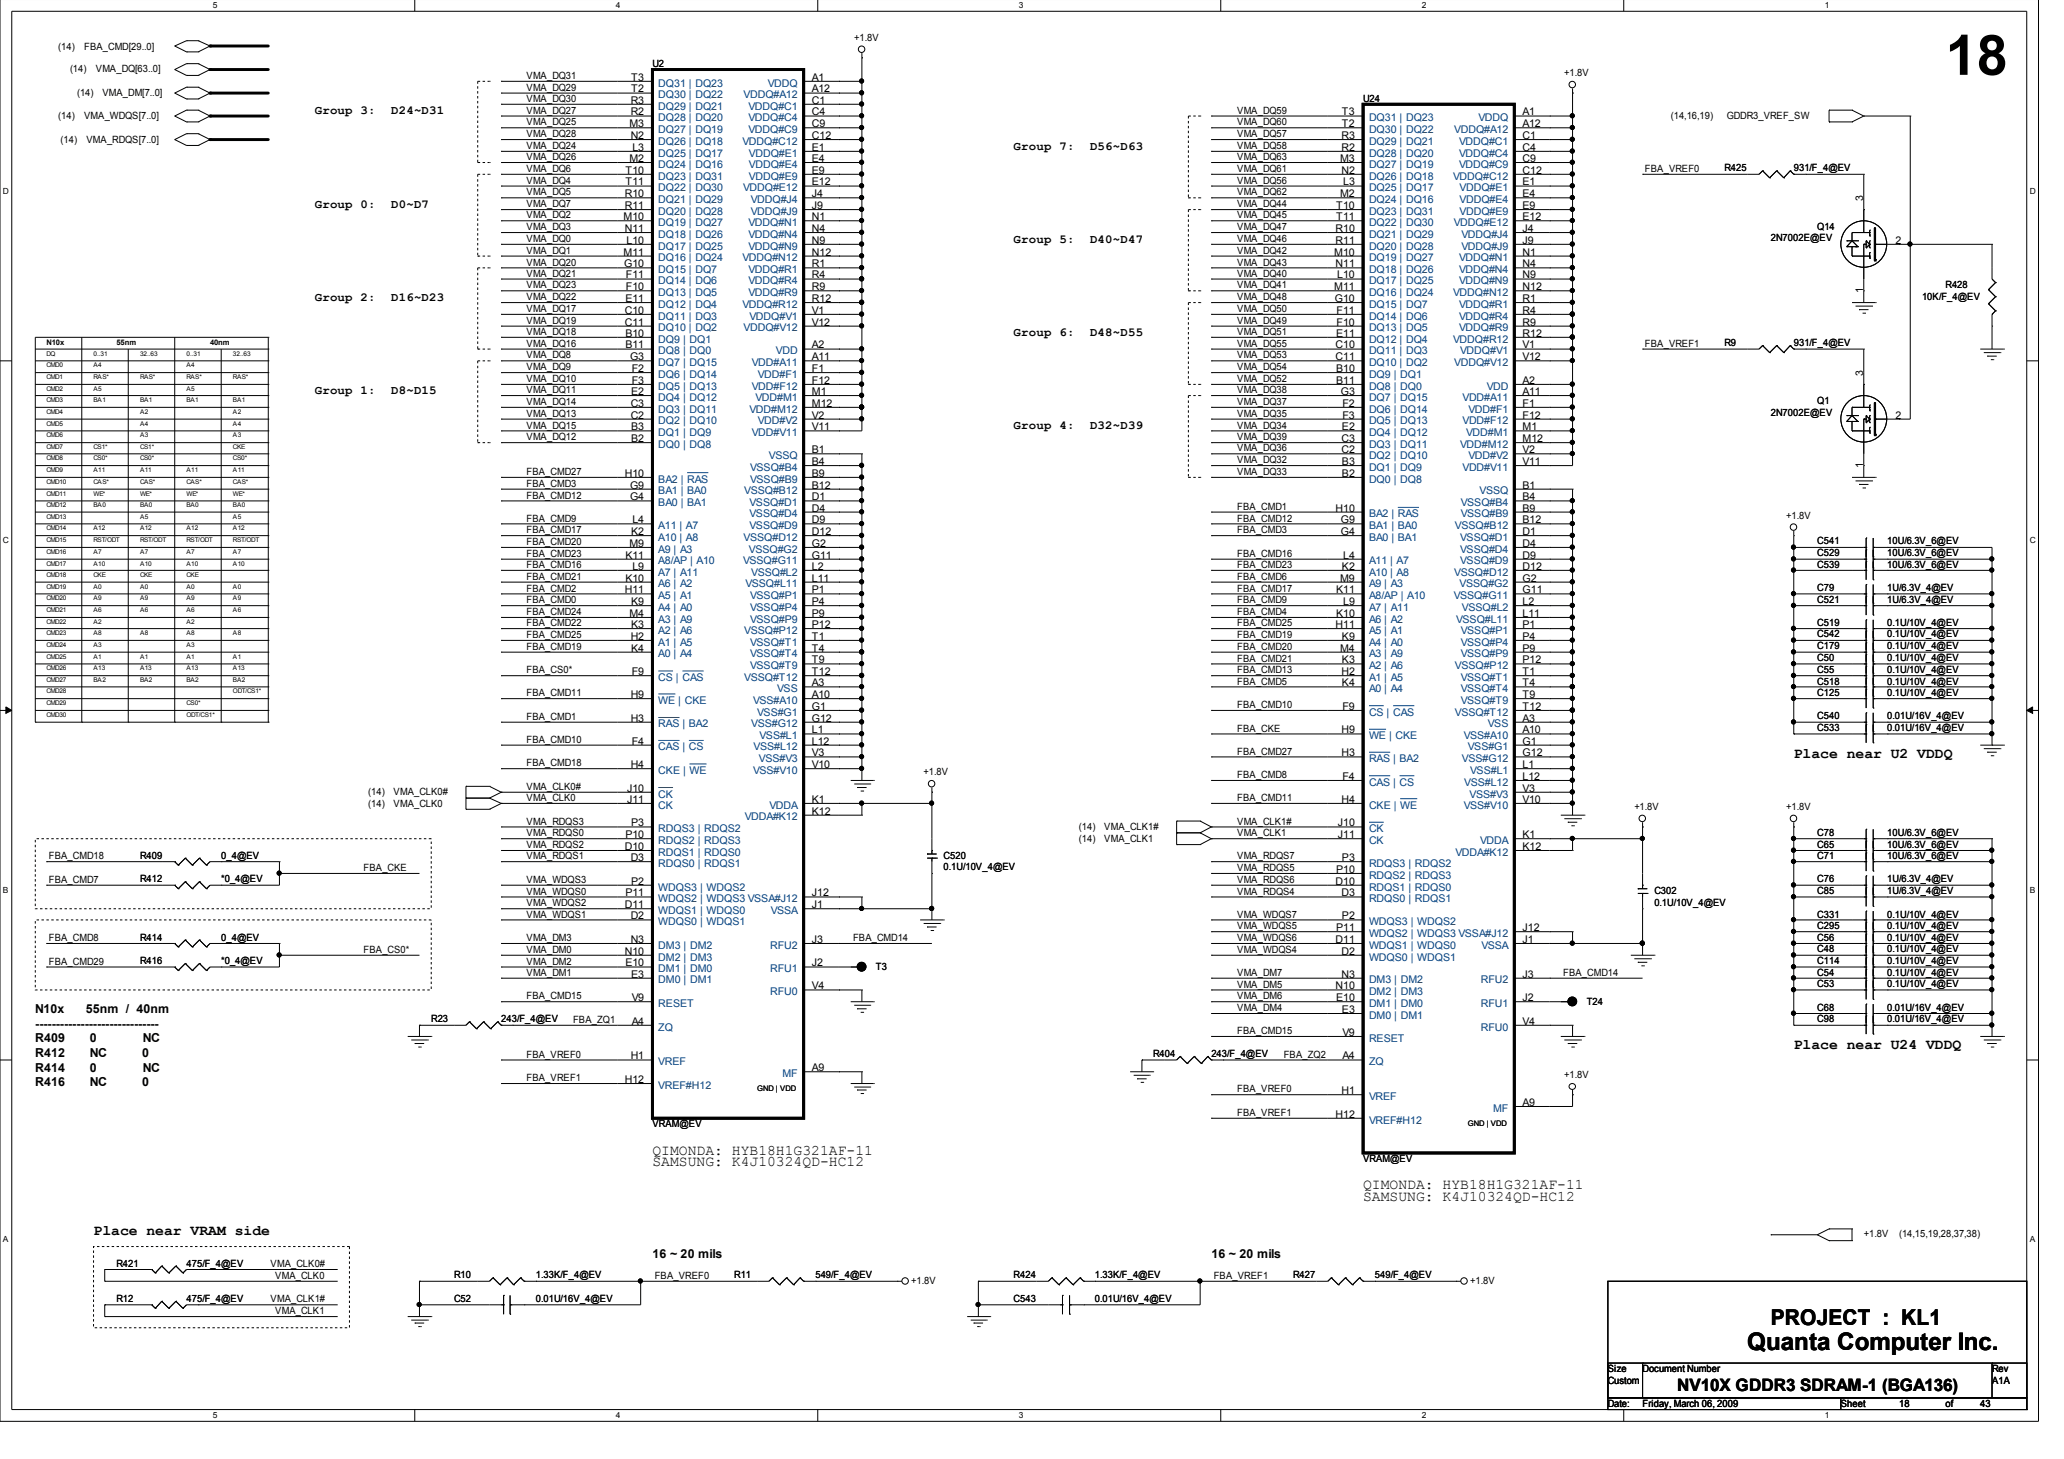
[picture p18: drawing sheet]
<svg xmlns="http://www.w3.org/2000/svg" width="297mm" height="210mm" viewBox="0 0 297 210" stroke-linecap="round" stroke-linejoin="round" font-family="sans-serif">
<defs><g id="words">
<text font-size="8" x="280" y="10.8">18</text>
<text font-size="3.5" x="251.5" y="194.2">Quanta Computer Inc.</text>
<text font-size="3.1" x="254.8" y="190.7">PROJECT : KL1</text>
<text font-size="2.5" x="241.4" y="200.1">NV10X GDDR3 SDRAM-1 (BGA136)</text>
<g font-size="2.1">
<text x="258.1" y="109">Place near U2 VDDQ</text>
<text x="258.1" y="150.9">Place near U24 VDDQ</text>
<text x="93.9" y="166.1">QIMONDA: HYB18H1G321AF-11</text>
<text x="93.9" y="167.7">SAMSUNG: K4J10324QD-HC12</text>
<text x="196.2" y="171.1">QIMONDA: HYB18H1G321AF-11</text>
<text x="196.2" y="172.8">SAMSUNG: K4J10324QD-HC12</text>
<text x="13.5" y="177.7">Place near VRAM side</text>
</g>
<g font-size="1.8">
<text x="45.3" y="16.4">Group 3:</text>
<text x="56.3" y="16.4">D24~D31</text>
<text x="145.9" y="21.5">Group 7:</text>
<text x="156.9" y="21.5">D56~D63</text>
<text x="45.3" y="29.9">Group 0:</text>
<text x="56.3" y="29.9">D0~D7</text>
<text x="145.9" y="34.9">Group 5:</text>
<text x="156.9" y="34.9">D40~D47</text>
<text x="45.3" y="43.3">Group 2:</text>
<text x="56.3" y="43.3">D16~D23</text>
<text x="145.9" y="48.4">Group 6:</text>
<text x="156.9" y="48.4">D48~D55</text>
<text x="45.3" y="56.7">Group 1:</text>
<text x="56.3" y="56.7">D8~D15</text>
<text x="145.9" y="61.7">Group 4:</text>
<text x="156.9" y="61.7">D32~D39</text>
<text x="5.1" y="145.7">N10x</text>
<text x="5.1" y="147.8">------------------------------</text>
<text x="5.1" y="150">R409</text>
<text x="12.4" y="145.7">55nm / 40nm</text>
<text x="12.9" y="150">0</text>
<text x="20.5" y="150">NC</text>
<text x="5.1" y="152.1">R412</text>
<text x="5.1" y="154.2">R414</text>
<text x="12.9" y="152.1">NC</text>
<text x="12.9" y="154.2">0</text>
<text x="20.5" y="152.1">0</text>
<text x="20.5" y="154.2">NC</text>
<text x="5.1" y="156.3">R416</text>
<text x="12.9" y="156.3">NC</text>
<text x="20.5" y="156.3">0</text>
<text x="93.9" y="180.9">16 ~ 20 mils</text>
<text x="174.3" y="180.9">16 ~ 20 mils</text>
</g>
<g font-size="1.5">
<text x="90.8" y="11.6">T3</text>
<text x="116.8" y="11.6">A1</text>
<text x="90.8" y="14.9">R3</text>
<text x="90.8" y="16.6">R2</text>
<text x="90.8" y="13.3">T2</text>
<text x="116.8" y="13.3">A12</text>
<text x="116.8" y="14.9">C1</text>
<text x="116.8" y="16.6">C4</text>
<text x="193.1" y="16.6">T3</text>
<text x="219.1" y="16.6">A1</text>
<text x="90.6" y="18.3">M3</text>
<text x="90.6" y="23.3">M2</text>
<text x="90.8" y="20">N2</text>
<text x="91" y="21.7">L3</text>
<text x="116.8" y="18.3">C9</text>
<text x="116.8" y="20">C12</text>
<text x="116.8" y="21.7">E1</text>
<text x="116.8" y="23.3">E4</text>
<text x="192.9" y="23.3">M3</text>
<text x="193" y="20">R3</text>
<text x="193" y="21.7">R2</text>
<text x="193.1" y="18.3">T2</text>
<text x="219.1" y="18.3">A12</text>
<text x="219.1" y="20">C1</text>
<text x="219.1" y="21.7">C4</text>
<text x="219.1" y="23.3">C9</text>
<text x="89.9" y="28.4">R10</text>
<text x="90" y="25">T10</text>
<text x="90" y="26.7">T11</text>
<text x="116.8" y="25">E9</text>
<text x="116.8" y="26.7">E12</text>
<text x="116.8" y="28.4">J4</text>
<text x="192.9" y="28.4">M2</text>
<text x="193" y="25">N2</text>
<text x="193.3" y="26.7">L3</text>
<text x="219.1" y="25">C12</text>
<text x="219.1" y="26.7">E1</text>
<text x="219.1" y="28.4">E4</text>
<text x="268.1" y="29" transform="rotate(-90 268.1 29)">3</text>
<text x="89.7" y="31.7">M10</text>
<text x="89.9" y="30.1">R11</text>
<text x="89.9" y="33.4">N11</text>
<text x="90.2" y="35.1">L10</text>
<text x="116.8" y="30.1">J9</text>
<text x="116.8" y="31.7">N1</text>
<text x="116.8" y="33.4">N4</text>
<text x="116.8" y="35.1">N9</text>
<text x="192.2" y="33.4">R10</text>
<text x="192.2" y="35.1">R11</text>
<text x="192.3" y="30.1">T10</text>
<text x="192.3" y="31.7">T11</text>
<text x="219.1" y="30.1">E9</text>
<text x="219.1" y="31.7">E12</text>
<text x="219.1" y="33.4">J4</text>
<text x="219.1" y="35.1">J9</text>
<text x="272.8" y="35.1">2</text>
<text x="89.7" y="36.8">M11</text>
<text x="89.8" y="38.5">G10</text>
<text x="90.1" y="40.1">F11</text>
<text x="90.1" y="41.8">F10</text>
<text x="116.8" y="36.8">N12</text>
<text x="116.8" y="38.5">R1</text>
<text x="116.8" y="40.1">R4</text>
<text x="116.8" y="41.8">R9</text>
<text x="192" y="36.8">M10</text>
<text x="192" y="41.8">M11</text>
<text x="192.2" y="38.5">N11</text>
<text x="192.4" y="40.1">L10</text>
<text x="219.1" y="36.8">N1</text>
<text x="219.1" y="38.5">N4</text>
<text x="219.1" y="40.1">N9</text>
<text x="219.1" y="41.8">N12</text>
<text x="89.9" y="45.1">C10</text>
<text x="89.9" y="46.8">C11</text>
<text x="90" y="43.4">E11</text>
<text x="116.8" y="43.4">R12</text>
<text x="116.8" y="45.1">V1</text>
<text x="116.8" y="46.8">V12</text>
<text x="192.1" y="43.4">G10</text>
<text x="192.4" y="45.1">F11</text>
<text x="192.4" y="46.8">F10</text>
<text x="219.1" y="43.4">R1</text>
<text x="219.1" y="45.1">R4</text>
<text x="219.1" y="46.8">R9</text>
<text x="268.1" y="42.2" transform="rotate(-90 268.1 42.2)">1</text>
<text x="90" y="48.4">B10</text>
<text x="90" y="50.1">B11</text>
<text x="90.7" y="51.8">G3</text>
<text x="90.9" y="53.5">F2</text>
<text x="116.8" y="50.1">A2</text>
<text x="116.8" y="51.8">A11</text>
<text x="116.8" y="53.5">F1</text>
<text x="192.2" y="50.1">C10</text>
<text x="192.2" y="51.8">C11</text>
<text x="192.3" y="48.4">E11</text>
<text x="192.3" y="53.5">B10</text>
<text x="219.1" y="48.4">R12</text>
<text x="219.1" y="50.1">V1</text>
<text x="219.1" y="51.8">V12</text>
<text x="90.8" y="58.5">C3</text>
<text x="90.8" y="56.8">E2</text>
<text x="90.9" y="55.2">F3</text>
<text x="116.8" y="55.2">F12</text>
<text x="116.8" y="56.8">M1</text>
<text x="116.8" y="58.5">M12</text>
<text x="192.3" y="55.2">B11</text>
<text x="193" y="56.8">G3</text>
<text x="193.2" y="58.5">F2</text>
<text x="219.1" y="55.2">A2</text>
<text x="219.1" y="56.8">A11</text>
<text x="219.1" y="58.5">F1</text>
<text x="268.1" y="54.1" transform="rotate(-90 268.1 54.1)">3</text>
<text x="90.8" y="60.2">C2</text>
<text x="90.8" y="61.9">B3</text>
<text x="90.8" y="63.6">B2</text>
<text x="116.8" y="65.2">B1</text>
<text x="116.8" y="60.2">V2</text>
<text x="116.8" y="61.9">V11</text>
<text x="193" y="63.6">C3</text>
<text x="193" y="65.2">C2</text>
<text x="193.1" y="61.9">E2</text>
<text x="193.2" y="60.2">F3</text>
<text x="219.1" y="60.2">F12</text>
<text x="219.1" y="61.9">M1</text>
<text x="219.1" y="63.6">M12</text>
<text x="219.1" y="65.2">V2</text>
<text x="272.8" y="60.2">2</text>
<text x="89.9" y="68.6">H10</text>
<text x="90.7" y="70.3">G9</text>
<text x="90.7" y="72">G4</text>
<text x="116.8" y="66.9">B4</text>
<text x="116.8" y="68.6">B9</text>
<text x="116.8" y="70.3">B12</text>
<text x="116.8" y="72">D1</text>
<text x="193.1" y="66.9">B3</text>
<text x="193.1" y="68.6">B2</text>
<text x="219.1" y="70.3">B1</text>
<text x="219.1" y="72">B4</text>
<text x="219.1" y="66.9">V11</text>
<text x="268.1" y="67.3" transform="rotate(-90 268.1 67.3)">1</text>
<text x="90.8" y="77">K2</text>
<text x="91" y="75.3">L4</text>
<text x="116.8" y="73.6">D4</text>
<text x="116.8" y="75.3">D9</text>
<text x="116.8" y="77">D12</text>
<text x="192.2" y="73.6">H10</text>
<text x="193" y="75.3">G9</text>
<text x="193" y="77">G4</text>
<text x="219.1" y="73.6">B9</text>
<text x="219.1" y="75.3">B12</text>
<text x="219.1" y="77">D1</text>
<text x="90" y="80.4">K11</text>
<text x="90" y="83.7">K10</text>
<text x="90.6" y="78.7">M9</text>
<text x="91" y="82">L9</text>
<text x="116.8" y="78.7">G2</text>
<text x="116.8" y="80.4">G11</text>
<text x="116.8" y="82">L2</text>
<text x="116.8" y="83.7">L11</text>
<text x="192.9" y="83.7">M9</text>
<text x="193.1" y="82">K2</text>
<text x="193.3" y="80.4">L4</text>
<text x="219.1" y="78.7">D4</text>
<text x="219.1" y="80.4">D9</text>
<text x="219.1" y="82">D12</text>
<text x="219.1" y="83.7">G2</text>
<text x="89.9" y="85.4">H11</text>
<text x="90.6" y="88.7">M4</text>
<text x="90.8" y="87.1">K9</text>
<text x="116.8" y="85.4">P1</text>
<text x="116.8" y="87.1">P4</text>
<text x="116.8" y="88.7">P9</text>
<text x="192.3" y="85.4">K11</text>
<text x="192.3" y="88.7">K10</text>
<text x="193.3" y="87.1">L9</text>
<text x="219.1" y="85.4">G11</text>
<text x="219.1" y="87.1">L2</text>
<text x="219.1" y="88.7">L11</text>
<text x="90.8" y="92">H2</text>
<text x="90.8" y="93.7">K4</text>
<text x="90.8" y="90.4">K3</text>
<text x="116.8" y="90.4">P12</text>
<text x="116.8" y="92">T1</text>
<text x="116.8" y="93.7">T4</text>
<text x="116.8" y="95.4">T9</text>
<text x="192.2" y="90.4">H11</text>
<text x="192.9" y="93.7">M4</text>
<text x="193.1" y="92">K9</text>
<text x="193.1" y="95.4">K3</text>
<text x="219.1" y="90.4">P1</text>
<text x="219.1" y="92">P4</text>
<text x="219.1" y="93.7">P9</text>
<text x="219.1" y="95.4">P12</text>
<text x="90.8" y="100.4">H9</text>
<text x="90.9" y="97.1">F9</text>
<text x="116.8" y="97.1">T12</text>
<text x="116.8" y="98.7">A3</text>
<text x="116.8" y="100.4">A10</text>
<text x="193" y="97.1">H2</text>
<text x="193.1" y="98.7">K4</text>
<text x="219.1" y="97.1">T1</text>
<text x="219.1" y="98.7">T4</text>
<text x="219.1" y="100.4">T9</text>
<text x="90.8" y="103.8">H3</text>
<text x="90.9" y="107.1">F4</text>
<text x="116.8" y="102.1">G1</text>
<text x="116.8" y="103.8">G12</text>
<text x="116.8" y="105.5">L1</text>
<text x="116.8" y="107.1">L12</text>
<text x="193" y="105.5">H9</text>
<text x="193.2" y="102.1">F9</text>
<text x="219.1" y="102.1">T12</text>
<text x="219.1" y="103.8">A3</text>
<text x="219.1" y="105.5">A10</text>
<text x="219.1" y="107.1">G1</text>
<text x="90.3" y="113.9">J10</text>
<text x="90.8" y="110.5">H4</text>
<text x="116.8" y="108.8">V3</text>
<text x="116.8" y="110.5">V10</text>
<text x="193" y="108.8">H3</text>
<text x="193.2" y="112.2">F4</text>
<text x="219.1" y="108.8">G12</text>
<text x="219.1" y="110.5">L1</text>
<text x="219.1" y="112.2">L12</text>
<text x="219.1" y="113.9">V3</text>
<text x="90.3" y="115.5">J11</text>
<text x="90.8" y="118.9">P3</text>
<text x="116.8" y="115.5">K1</text>
<text x="116.8" y="117.2">K12</text>
<text x="192.5" y="118.9">J10</text>
<text x="193" y="115.5">H4</text>
<text x="219.1" y="115.5">V10</text>
<text x="89.9" y="122.3">D10</text>
<text x="90" y="120.6">P10</text>
<text x="90.8" y="123.9">D3</text>
<text x="192.3" y="125.6">P10</text>
<text x="192.5" y="120.6">J11</text>
<text x="193.1" y="123.9">P3</text>
<text x="219.1" y="120.6">K1</text>
<text x="219.1" y="122.3">K12</text>
<text x="89.9" y="130.7">D11</text>
<text x="90" y="129">P11</text>
<text x="90.8" y="127.3">P2</text>
<text x="116.8" y="130.7">J1</text>
<text x="116.8" y="129">J12</text>
<text x="192.2" y="127.3">D10</text>
<text x="193" y="129">D3</text>
<text x="89.9" y="137.3">N10</text>
<text x="90.8" y="135.7">N3</text>
<text x="90.8" y="132.3">D2</text>
<text x="116.8" y="135.7">J3</text>
<text x="192.2" y="135.7">D11</text>
<text x="192.3" y="134">P11</text>
<text x="193" y="137.3">D2</text>
<text x="193.1" y="132.3">P2</text>
<text x="219.1" y="135.7">J1</text>
<text x="219.1" y="134">J12</text>
<text x="90" y="139">E10</text>
<text x="90.8" y="140.6">E3</text>
<text x="116.8" y="139">J2</text>
<text x="116.8" y="142.3">V4</text>
<text x="192.2" y="142.3">N10</text>
<text x="193" y="140.6">N3</text>
<text x="219.1" y="140.6">J3</text>
<text x="90.9" y="144">V9</text>
<text x="90.9" y="147.4">A4</text>
<text x="192.3" y="144">E10</text>
<text x="193.1" y="145.7">E3</text>
<text x="193.2" y="149">V9</text>
<text x="219.1" y="144">J2</text>
<text x="219.1" y="147.4">V4</text>
<text x="89.9" y="155.8">H12</text>
<text x="90.8" y="152.4">H1</text>
<text x="116.8" y="154.1">A9</text>
<text x="193.2" y="152.4">A4</text>
<text x="192.2" y="160.8">H12</text>
<text x="193" y="157.4">H1</text>
<text x="219.1" y="159.1">A9</text>
</g>
<g font-size="1.5" fill="#004080">
<text x="94.7" y="12.5">DQ31 | DQ23</text>
<text x="94.7" y="14.2">DQ30 | DQ22</text>
<text x="94.7" y="15.8">DQ29 | DQ21</text>
<text x="94.7" y="17.5">DQ28 | DQ20</text>
<text x="107" y="14.2">VDDQ#A12</text>
<text x="107.7" y="15.8">VDDQ#C1</text>
<text x="107.7" y="17.5">VDDQ#C4</text>
<text x="110.5" y="12.5">VDDQ</text>
<text x="197" y="17.5">DQ31 | DQ23</text>
<text x="212.8" y="17.5">VDDQ</text>
<text x="94.7" y="19.1">DQ27 | DQ19</text>
<text x="94.7" y="20.8">DQ26 | DQ18</text>
<text x="94.7" y="22.5">DQ25 | DQ17</text>
<text x="106.8" y="20.8">VDDQ#C12</text>
<text x="107.7" y="19.1">VDDQ#C9</text>
<text x="107.8" y="22.5">VDDQ#E1</text>
<text x="197" y="19.1">DQ30 | DQ22</text>
<text x="197" y="20.8">DQ29 | DQ21</text>
<text x="197" y="22.5">DQ28 | DQ20</text>
<text x="209.3" y="19.1">VDDQ#A12</text>
<text x="210" y="20.8">VDDQ#C1</text>
<text x="210" y="22.5">VDDQ#C4</text>
<text x="94.7" y="24.1">DQ24 | DQ16</text>
<text x="94.7" y="25.8">DQ23 | DQ31</text>
<text x="94.7" y="27.5">DQ22 | DQ30</text>
<text x="94.7" y="29.2">DQ21 | DQ29</text>
<text x="106.9" y="27.5">VDDQ#E12</text>
<text x="107.8" y="24.1">VDDQ#E4</text>
<text x="107.8" y="25.8">VDDQ#E9</text>
<text x="108" y="29.2">VDDQ#J4</text>
<text x="197" y="24.1">DQ27 | DQ19</text>
<text x="197" y="25.8">DQ26 | DQ18</text>
<text x="197" y="27.5">DQ25 | DQ17</text>
<text x="197" y="29.2">DQ24 | DQ16</text>
<text x="209.1" y="25.8">VDDQ#C12</text>
<text x="210" y="24.1">VDDQ#C9</text>
<text x="210.1" y="27.5">VDDQ#E1</text>
<text x="210.1" y="29.2">VDDQ#E4</text>
<text x="94.7" y="30.9">DQ20 | DQ28</text>
<text x="94.7" y="32.5">DQ19 | DQ27</text>
<text x="94.7" y="34.2">DQ18 | DQ26</text>
<text x="94.7" y="35.9">DQ17 | DQ25</text>
<text x="107.7" y="32.5">VDDQ#N1</text>
<text x="107.7" y="34.2">VDDQ#N4</text>
<text x="107.7" y="35.9">VDDQ#N9</text>
<text x="108" y="30.9">VDDQ#J9</text>
<text x="197" y="30.9">DQ23 | DQ31</text>
<text x="197" y="32.5">DQ22 | DQ30</text>
<text x="197" y="34.2">DQ21 | DQ29</text>
<text x="197" y="35.9">DQ20 | DQ28</text>
<text x="209.2" y="32.5">VDDQ#E12</text>
<text x="210.1" y="30.9">VDDQ#E9</text>
<text x="210.3" y="34.2">VDDQ#J4</text>
<text x="210.3" y="35.9">VDDQ#J9</text>
<text x="94.7" y="37.6">DQ16 | DQ24</text>
<text x="94.7" y="39.3">DQ15 | DQ7</text>
<text x="94.7" y="40.9">DQ14 | DQ6</text>
<text x="106.8" y="37.6">VDDQ#N12</text>
<text x="107.7" y="39.3">VDDQ#R1</text>
<text x="107.7" y="40.9">VDDQ#R4</text>
<text x="197" y="37.6">DQ19 | DQ27</text>
<text x="197" y="39.3">DQ18 | DQ26</text>
<text x="197" y="40.9">DQ17 | DQ25</text>
<text x="210" y="37.6">VDDQ#N1</text>
<text x="210" y="39.3">VDDQ#N4</text>
<text x="210" y="40.9">VDDQ#N9</text>
<text x="94.7" y="42.6">DQ13 | DQ5</text>
<text x="94.7" y="44.3">DQ12 | DQ4</text>
<text x="94.7" y="46">DQ11 | DQ3</text>
<text x="94.7" y="47.7">DQ10 | DQ2</text>
<text x="106.8" y="44.3">VDDQ#R12</text>
<text x="107" y="47.7">VDDQ#V12</text>
<text x="107.7" y="42.6">VDDQ#R9</text>
<text x="107.9" y="46">VDDQ#V1</text>
<text x="197" y="42.6">DQ16 | DQ24</text>
<text x="197" y="44.3">DQ15 | DQ7</text>
<text x="197" y="46">DQ14 | DQ6</text>
<text x="197" y="47.7">DQ13 | DQ5</text>
<text x="209.1" y="42.6">VDDQ#N12</text>
<text x="210" y="44.3">VDDQ#R1</text>
<text x="210" y="46">VDDQ#R4</text>
<text x="210" y="47.7">VDDQ#R9</text>
<text x="94.7" y="49.3">DQ9 | DQ1</text>
<text x="94.7" y="51">DQ8 | DQ0</text>
<text x="94.7" y="52.7">DQ7 | DQ15</text>
<text x="108.2" y="52.7">VDD#A11</text>
<text x="111.7" y="51">VDD</text>
<text x="197" y="49.3">DQ12 | DQ4</text>
<text x="197" y="51">DQ11 | DQ3</text>
<text x="197" y="52.7">DQ10 | DQ2</text>
<text x="209.1" y="49.3">VDDQ#R12</text>
<text x="209.3" y="52.7">VDDQ#V12</text>
<text x="210.1" y="51">VDDQ#V1</text>
<text x="94.7" y="54.4">DQ6 | DQ14</text>
<text x="94.7" y="56.1">DQ5 | DQ13</text>
<text x="94.7" y="57.7">DQ4 | DQ12</text>
<text x="94.7" y="59.4">DQ3 | DQ11</text>
<text x="107.9" y="59.4">VDD#M12</text>
<text x="108.2" y="56.1">VDD#F12</text>
<text x="108.7" y="57.7">VDD#M1</text>
<text x="109.1" y="54.4">VDD#F1</text>
<text x="197" y="54.4">DQ9 | DQ1</text>
<text x="197" y="56.1">DQ8 | DQ0</text>
<text x="197" y="57.7">DQ7 | DQ15</text>
<text x="197" y="59.4">DQ6 | DQ14</text>
<text x="210.5" y="57.7">VDD#A11</text>
<text x="211.3" y="59.4">VDD#F1</text>
<text x="214" y="56.1">VDD</text>
<text x="94.7" y="61.1">DQ2 | DQ10</text>
<text x="94.7" y="62.8">DQ1 | DQ9</text>
<text x="94.7" y="64.4">DQ0 | DQ8</text>
<text x="108.2" y="62.8">VDD#V11</text>
<text x="109.1" y="61.1">VDD#V2</text>
<text x="197" y="61.1">DQ5 | DQ13</text>
<text x="197" y="62.8">DQ4 | DQ12</text>
<text x="197" y="64.4">DQ3 | DQ11</text>
<text x="210.1" y="64.4">VDD#M12</text>
<text x="210.5" y="61.1">VDD#F12</text>
<text x="211" y="62.8">VDD#M1</text>
<text x="94.7" y="71.1">BA1 | BA0</text>
<text x="94.7" y="69.4">BA2 | RAS</text>
<text x="107.1" y="71.1">VSSQ#B12</text>
<text x="107.9" y="67.7">VSSQ#B4</text>
<text x="107.9" y="69.4">VSSQ#B9</text>
<text x="110.7" y="66.1">VSSQ</text>
<text x="197" y="66.1">DQ2 | DQ10</text>
<text x="197" y="67.7">DQ1 | DQ9</text>
<text x="197" y="69.4">DQ0 | DQ8</text>
<text x="210.5" y="67.7">VDD#V11</text>
<text x="211.3" y="66.1">VDD#V2</text>
<text x="212.9" y="71.1">VSSQ</text>
<text x="94.7" y="72.8">BA0 | BA1</text>
<text x="94.7" y="76.1">A11 | A7</text>
<text x="94.7" y="77.8">A10 | A8</text>
<text x="107" y="77.8">VSSQ#D12</text>
<text x="107.9" y="72.8">VSSQ#D1</text>
<text x="107.9" y="74.4">VSSQ#D4</text>
<text x="107.9" y="76.1">VSSQ#D9</text>
<text x="197" y="76.1">BA1 | BA0</text>
<text x="197" y="77.8">BA0 | BA1</text>
<text x="197" y="74.4">BA2 | RAS</text>
<text x="209.4" y="76.1">VSSQ#B12</text>
<text x="210.1" y="77.8">VSSQ#D1</text>
<text x="210.2" y="72.8">VSSQ#B4</text>
<text x="210.2" y="74.4">VSSQ#B9</text>
<text x="94.7" y="79.5">A9 | A3</text>
<text x="94.7" y="81.2">A8/AP | A10</text>
<text x="94.7" y="82.8">A7 | A11</text>
<text x="106.9" y="81.2">VSSQ#G11</text>
<text x="107.8" y="79.5">VSSQ#G2</text>
<text x="108.1" y="82.8">VSSQ#L2</text>
<text x="197" y="81.2">A11 | A7</text>
<text x="197" y="82.8">A10 | A8</text>
<text x="209.3" y="82.8">VSSQ#D12</text>
<text x="210.1" y="79.5">VSSQ#D4</text>
<text x="210.1" y="81.2">VSSQ#D9</text>
<text x="94.7" y="84.5">A6 | A2</text>
<text x="94.7" y="86.2">A5 | A1</text>
<text x="94.7" y="87.9">A4 | A0</text>
<text x="94.7" y="89.6">A3 | A9</text>
<text x="107.3" y="84.5">VSSQ#L11</text>
<text x="107.9" y="86.2">VSSQ#P1</text>
<text x="107.9" y="87.9">VSSQ#P4</text>
<text x="107.9" y="89.6">VSSQ#P9</text>
<text x="197" y="84.5">A9 | A3</text>
<text x="197" y="86.2">A8/AP | A10</text>
<text x="197" y="87.9">A7 | A11</text>
<text x="197" y="89.6">A6 | A2</text>
<text x="209.2" y="86.2">VSSQ#G11</text>
<text x="209.5" y="89.6">VSSQ#L11</text>
<text x="210.1" y="84.5">VSSQ#G2</text>
<text x="210.4" y="87.9">VSSQ#L2</text>
<text x="94.7" y="94.6">A0 | A4</text>
<text x="94.7" y="92.9">A1 | A5</text>
<text x="94.7" y="91.2">A2 | A6</text>
<text x="107.1" y="91.2">VSSQ#P12</text>
<text x="107.9" y="92.9">VSSQ#T1</text>
<text x="107.9" y="94.6">VSSQ#T4</text>
<text x="197" y="91.2">A5 | A1</text>
<text x="197" y="92.9">A4 | A0</text>
<text x="197" y="94.6">A3 | A9</text>
<text x="210.2" y="91.2">VSSQ#P1</text>
<text x="210.2" y="92.9">VSSQ#P4</text>
<text x="210.2" y="94.6">VSSQ#P9</text>
<text x="94.7" y="98">CS | CAS</text>
<text x="94.7" y="101.3">WE | CKE</text>
<text x="107.1" y="98">VSSQ#T12</text>
<text x="107.9" y="96.3">VSSQ#T9</text>
<text x="108.4" y="101.3">VSS#A10</text>
<text x="111.8" y="99.6">VSS</text>
<text x="197" y="99.6">A0 | A4</text>
<text x="197" y="98">A1 | A5</text>
<text x="197" y="96.3">A2 | A6</text>
<text x="209.4" y="96.3">VSSQ#P12</text>
<text x="210.2" y="98">VSSQ#T1</text>
<text x="210.2" y="99.6">VSSQ#T4</text>
<text x="210.2" y="101.3">VSSQ#T9</text>
<text x="94.7" y="104.7">RAS | BA2</text>
<text x="94.7" y="108">CAS | CS</text>
<text x="108.1" y="104.7">VSS#G12</text>
<text x="108.5" y="108">VSS#L12</text>
<text x="109" y="103">VSS#G1</text>
<text x="109.3" y="106.4">VSS#L1</text>
<text x="197" y="103">CS | CAS</text>
<text x="197" y="106.4">WE | CKE</text>
<text x="209.4" y="103">VSSQ#T12</text>
<text x="210.7" y="106.4">VSS#A10</text>
<text x="211.2" y="108">VSS#G1</text>
<text x="214.1" y="104.7">VSS</text>
<text x="94.7" y="111.4">CKE | WE</text>
<text x="108.4" y="111.4">VSS#V10</text>
<text x="109.2" y="109.7">VSS#V3</text>
<text x="197" y="109.7">RAS | BA2</text>
<text x="197" y="113">CAS | CS</text>
<text x="210.4" y="109.7">VSS#G12</text>
<text x="210.7" y="113">VSS#L12</text>
<text x="211.6" y="111.4">VSS#L1</text>
<text x="94.7" y="116.3">CK</text>
<text x="94.7" y="114.7">CK</text>
<text x="94.7" y="119.7">RDQS3 | RDQS2</text>
<text x="107.2" y="118">VDDA#K12</text>
<text x="110.7" y="116.3">VDDA</text>
<text x="197" y="116.3">CKE | WE</text>
<text x="197" y="119.7">CK</text>
<text x="210.7" y="116.3">VSS#V10</text>
<text x="211.5" y="114.7">VSS#V3</text>
<text x="94.7" y="124.7">RDQS0 | RDQS1</text>
<text x="94.7" y="123.1">RDQS1 | RDQS0</text>
<text x="94.7" y="121.4">RDQS2 | RDQS3</text>
<text x="197" y="121.4">CK</text>
<text x="197" y="124.7">RDQS3 | RDQS2</text>
<text x="209.5" y="123.1">VDDA#K12</text>
<text x="213" y="121.4">VDDA</text>
<text x="94.7" y="131.5">WDQS1 | WDQS0</text>
<text x="94.7" y="129.8">WDQS2 | WDQS3 VSSA#J12</text>
<text x="94.7" y="128.1">WDQS3 | WDQS2</text>
<text x="110.9" y="131.5">VSSA</text>
<text x="197" y="129.8">RDQS0 | RDQS1</text>
<text x="197" y="128.1">RDQS1 | RDQS0</text>
<text x="197" y="126.4">RDQS2 | RDQS3</text>
<text x="94.7" y="136.5">DM3 | DM2</text>
<text x="94.7" y="133.1">WDQS0 | WDQS1</text>
<text x="110.8" y="136.5">RFU2</text>
<text x="197" y="136.5">WDQS1 | WDQS0</text>
<text x="197" y="134.8">WDQS2 | WDQS3 VSSA#J12</text>
<text x="197" y="133.1">WDQS3 | WDQS2</text>
<text x="213.2" y="136.5">VSSA</text>
<text x="94.7" y="141.5">DM0 | DM1</text>
<text x="94.7" y="138.2">DM2 | DM3</text>
<text x="94.7" y="139.9">DM1 | DM0</text>
<text x="110.8" y="139.9">RFU1</text>
<text x="110.8" y="143.2">RFU0</text>
<text x="197" y="141.5">DM3 | DM2</text>
<text x="197" y="143.2">DM2 | DM3</text>
<text x="197" y="138.2">WDQS0 | WDQS1</text>
<text x="213.1" y="141.5">RFU2</text>
<text x="94.7" y="144.9">RESET</text>
<text x="94.7" y="148.3">ZQ</text>
<text x="197" y="146.6">DM0 | DM1</text>
<text x="197" y="144.9">DM1 | DM0</text>
<text x="197" y="149.9">RESET</text>
<text x="213.1" y="144.9">RFU1</text>
<text x="213.1" y="148.3">RFU0</text>
<text x="94.7" y="153.3">VREF</text>
<text x="112.6" y="155">MF</text>
<text x="197" y="153.3">ZQ</text>
<text x="94.7" y="156.6">VREF#H12</text>
<text x="197" y="158.3">VREF</text>
<text x="197" y="161.6">VREF#H12</text>
<text x="214.9" y="159.9">MF</text>
</g>
<g font-size="1.4">
<text x="122.9" y="5.9">+1.8V</text>
<text x="8.4" y="7.1">(14)</text>
<text x="10.1" y="10.4">(14)</text>
<text x="12.1" y="7.1">FBA_CMD[29..0]</text>
<text x="13.8" y="10.4">VMA_DQ[63..0]</text>
<text x="75.8" y="11.4">VMA_DQ31</text>
<text x="93.9" y="9.6">U2</text>
<text x="225.1" y="10.9">+1.8V</text>
<text x="8.4" y="17.1">(14)</text>
<text x="11.1" y="13.8">(14)</text>
<text x="12.1" y="17.1">VMA_WDQS[7..0]</text>
<text x="14.7" y="13.8">VMA_DM[7..0]</text>
<text x="75.8" y="16.4">VMA_DQ27</text>
<text x="75.8" y="13.1">VMA_DQ29</text>
<text x="75.8" y="14.7">VMA_DQ30</text>
<text x="178.1" y="16.4">VMA_DQ59</text>
<text x="196.2" y="14.7">U24</text>
<text x="240.5" y="17.1">(14,16,19)</text>
<text x="248.5" y="17.1">GDDR3_VREF_SW</text>
<text x="8.7" y="20.5">(14)</text>
<text x="12.4" y="20.5">VMA_RDQS[7..0]</text>
<text x="75.8" y="19.7">VMA_DQ28</text>
<text x="75.8" y="18">VMA_DQ25</text>
<text x="75.8" y="23">VMA_DQ26</text>
<text x="75.8" y="21.4">VMA_DQ24</text>
<text x="178.1" y="18">VMA_DQ60</text>
<text x="178.1" y="21.4">VMA_DQ58</text>
<text x="178.1" y="19.7">VMA_DQ57</text>
<text x="178.1" y="23">VMA_DQ63</text>
<text x="75.8" y="28.1">VMA_DQ5</text>
<text x="75.8" y="29.8">VMA_DQ7</text>
<text x="75.8" y="24.7">VMA_DQ6</text>
<text x="75.8" y="26.4">VMA_DQ4</text>
<text x="178.1" y="29.8">VMA_DQ44</text>
<text x="178.1" y="26.4">VMA_DQ56</text>
<text x="178.1" y="24.7">VMA_DQ61</text>
<text x="178.1" y="28.1">VMA_DQ62</text>
<text x="236.7" y="24.7">FBA_VREF0</text>
<text x="248.2" y="24.7">R425</text>
<text x="258.1" y="24.7">931/F_4@EV</text>
<text x="75.8" y="34.8">VMA_DQ0</text>
<text x="75.8" y="31.4">VMA_DQ2</text>
<text x="75.8" y="33.1">VMA_DQ3</text>
<text x="178.1" y="31.4">VMA_DQ45</text>
<text x="178.1" y="33.1">VMA_DQ47</text>
<text x="178.1" y="34.8">VMA_DQ46</text>
<text x="254.8" y="34.7">2N7002E@EV</text>
<text x="261.5" y="33">Q14</text>
<text x="75.8" y="36.5">VMA_DQ1</text>
<text x="75.8" y="41.5">VMA_DQ23</text>
<text x="75.8" y="39.8">VMA_DQ21</text>
<text x="75.8" y="38.2">VMA_DQ20</text>
<text x="178.1" y="41.5">VMA_DQ41</text>
<text x="178.1" y="38.2">VMA_DQ43</text>
<text x="178.1" y="36.5">VMA_DQ42</text>
<text x="178.1" y="39.8">VMA_DQ40</text>
<text x="280" y="41.4">R428</text>
<text x="75.8" y="44.9">VMA_DQ17</text>
<text x="75.8" y="46.6">VMA_DQ19</text>
<text x="75.8" y="43.2">VMA_DQ22</text>
<text x="178.1" y="46.6">VMA_DQ49</text>
<text x="178.1" y="44.9">VMA_DQ50</text>
<text x="178.1" y="43.2">VMA_DQ48</text>
<text x="276.6" y="43.1">10K/F_4@EV</text>
<text x="75.8" y="51.6">VMA_DQ8</text>
<text x="75.8" y="53.3">VMA_DQ9</text>
<text x="75.8" y="48.2">VMA_DQ18</text>
<text x="75.8" y="49.9">VMA_DQ16</text>
<text x="178.1" y="49.9">VMA_DQ55</text>
<text x="178.1" y="48.2">VMA_DQ51</text>
<text x="178.1" y="53.3">VMA_DQ54</text>
<text x="178.1" y="51.6">VMA_DQ53</text>
<text x="236.7" y="49.9">FBA_VREF1</text>
<text x="248.2" y="49.8">R9</text>
<text x="258.1" y="49.8">931/F_4@EV</text>
<text x="75.8" y="55">VMA_DQ10</text>
<text x="75.8" y="56.6">VMA_DQ11</text>
<text x="75.8" y="58.3">VMA_DQ14</text>
<text x="75.8" y="60">VMA_DQ13</text>
<text x="178.1" y="56.6">VMA_DQ38</text>
<text x="178.1" y="60">VMA_DQ35</text>
<text x="178.1" y="58.3">VMA_DQ37</text>
<text x="178.1" y="55">VMA_DQ52</text>
<text x="254.8" y="59.9">2N7002E@EV</text>
<text x="261.5" y="58.2">Q1</text>
<text x="75.8" y="61.7">VMA_DQ15</text>
<text x="75.8" y="63.3">VMA_DQ12</text>
<text x="178.1" y="61.7">VMA_DQ34</text>
<text x="178.1" y="63.3">VMA_DQ39</text>
<text x="178.1" y="65">VMA_DQ36</text>
<text x="75.8" y="68.3">FBA_CMD27</text>
<text x="75.8" y="71.7">FBA_CMD12</text>
<text x="75.8" y="70">FBA_CMD3</text>
<text x="178.1" y="68.3">VMA_DQ33</text>
<text x="178.1" y="66.6">VMA_DQ32</text>
<text x="75.8" y="76.7">FBA_CMD17</text>
<text x="75.8" y="75">FBA_CMD9</text>
<text x="178.1" y="73.3">FBA_CMD1</text>
<text x="178.1" y="75">FBA_CMD12</text>
<text x="178.1" y="76.7">FBA_CMD3</text>
<text x="257" y="74.6">+1.8V</text>
<text x="75.8" y="80.1">FBA_CMD23</text>
<text x="75.8" y="81.7">FBA_CMD16</text>
<text x="75.8" y="83.4">FBA_CMD21</text>
<text x="75.8" y="78.4">FBA_CMD20</text>
<text x="178.1" y="83.4">FBA_CMD6</text>
<text x="178.1" y="81.7">FBA_CMD23</text>
<text x="178.1" y="80.1">FBA_CMD16</text>
<text x="261.5" y="78.3">C541</text>
<text x="261.5" y="81.7">C539</text>
<text x="261.5" y="80">C529</text>
<text x="271.6" y="78.3">10U/6.3V_6@EV</text>
<text x="271.6" y="81.7">10U/6.3V_6@EV</text>
<text x="271.6" y="80">10U/6.3V_6@EV</text>
<text x="75.8" y="88.5">FBA_CMD24</text>
<text x="75.8" y="86.8">FBA_CMD0</text>
<text x="75.8" y="85.1">FBA_CMD2</text>
<text x="178.1" y="85.1">FBA_CMD17</text>
<text x="178.1" y="86.8">FBA_CMD9</text>
<text x="178.1" y="88.5">FBA_CMD4</text>
<text x="261.5" y="86.7">C521</text>
<text x="261.5" y="85">C79</text>
<text x="271.6" y="86.7">1U/6.3V_4@EV</text>
<text x="271.6" y="85">1U/6.3V_4@EV</text>
<text x="75.8" y="91.8">FBA_CMD25</text>
<text x="75.8" y="93.5">FBA_CMD19</text>
<text x="75.8" y="90.1">FBA_CMD22</text>
<text x="178.1" y="90.1">FBA_CMD25</text>
<text x="178.1" y="93.5">FBA_CMD20</text>
<text x="178.1" y="91.8">FBA_CMD19</text>
<text x="178.1" y="95.2">FBA_CMD21</text>
<text x="261.5" y="93.4">C179</text>
<text x="261.5" y="90.1">C519</text>
<text x="261.5" y="91.7">C542</text>
<text x="261.5" y="95.1">C50</text>
<text x="271.6" y="93.4">0.1U/10V_4@EV</text>
<text x="271.6" y="90.1">0.1U/10V_4@EV</text>
<text x="271.6" y="91.7">0.1U/10V_4@EV</text>
<text x="271.6" y="95.1">0.1U/10V_4@EV</text>
<text x="75.8" y="96.9">FBA_CS0*</text>
<text x="75.8" y="100.2">FBA_CMD11</text>
<text x="178.1" y="98.5">FBA_CMD5</text>
<text x="178.1" y="101.9">FBA_CMD10</text>
<text x="178.1" y="96.9">FBA_CMD13</text>
<text x="261.5" y="96.8">C55</text>
<text x="261.5" y="98.5">C518</text>
<text x="261.5" y="100.1">C125</text>
<text x="271.6" y="96.8">0.1U/10V_4@EV</text>
<text x="271.6" y="98.5">0.1U/10V_4@EV</text>
<text x="271.6" y="100.1">0.1U/10V_4@EV</text>
<text x="75.8" y="103.6">FBA_CMD1</text>
<text x="75.8" y="106.9">FBA_CMD10</text>
<text x="178.1" y="105.3">FBA_CKE</text>
<text x="261.5" y="103.5">C540</text>
<text x="261.5" y="105.2">C533</text>
<text x="271.6" y="103.5">0.01U/16V_4@EV</text>
<text x="271.6" y="105.2">0.01U/16V_4@EV</text>
<text x="75.8" y="110.3">FBA_CMD18</text>
<text x="75.8" y="113.6">VMA_CLK0#</text>
<text x="132.9" y="111.5">+1.8V</text>
<text x="178.1" y="108.6">FBA_CMD27</text>
<text x="178.1" y="111.9">FBA_CMD8</text>
<text x="53" y="114.4">(14)</text>
<text x="53" y="116.1">(14)</text>
<text x="56.6" y="114.4">VMA_CLK0#</text>
<text x="56.6" y="116.1">VMA_CLK0</text>
<text x="75.8" y="115.2">VMA_CLK0</text>
<text x="75.8" y="118.6">VMA_RDQS3</text>
<text x="155.3" y="119.4">(14)</text>
<text x="158.9" y="119.4">VMA_CLK1#</text>
<text x="178.1" y="115.2">FBA_CMD11</text>
<text x="178.1" y="118.6">VMA_CLK1#</text>
<text x="235.2" y="116.5">+1.8V</text>
<text x="257" y="116.5">+1.8V</text>
<text x="7" y="123.6">FBA_CMD18</text>
<text x="20.2" y="123.6">R409</text>
<text x="31.8" y="123.6">0_4@EV</text>
<text x="52.3" y="125.3">FBA_CKE</text>
<text x="75.8" y="123.6">VMA_RDQS1</text>
<text x="75.8" y="122">VMA_RDQS2</text>
<text x="75.8" y="120.3">VMA_RDQS0</text>
<text x="135.8" y="123.6">C520</text>
<text x="135.8" y="125.2">0.1U/10V_4@EV</text>
<text x="155.3" y="121.1">(14)</text>
<text x="158.9" y="121.1">VMA_CLK1</text>
<text x="178.1" y="120.3">VMA_CLK1</text>
<text x="178.1" y="123.6">VMA_RDQS7</text>
<text x="178.1" y="125.3">VMA_RDQS5</text>
<text x="261.5" y="123.6">C71</text>
<text x="261.5" y="120.2">C78</text>
<text x="261.5" y="121.9">C65</text>
<text x="271.6" y="123.6">10U/6.3V_6@EV</text>
<text x="271.6" y="120.2">10U/6.3V_6@EV</text>
<text x="271.6" y="121.9">10U/6.3V_6@EV</text>
<text x="7" y="127">FBA_CMD7</text>
<text x="20.2" y="126.9">R412</text>
<text x="31.8" y="126.9">*0_4@EV</text>
<text x="75.8" y="127">VMA_WDQS3</text>
<text x="75.8" y="130.4">VMA_WDQS2</text>
<text x="75.8" y="128.7">VMA_WDQS0</text>
<text x="178.1" y="128.7">VMA_RDQS4</text>
<text x="178.1" y="127">VMA_RDQS6</text>
<text x="238.1" y="128.6">C302</text>
<text x="238.1" y="130.3">0.1U/10V_4@EV</text>
<text x="261.5" y="128.6">C85</text>
<text x="261.5" y="126.9">C76</text>
<text x="271.6" y="128.6">1U/6.3V_4@EV</text>
<text x="271.6" y="126.9">1U/6.3V_4@EV</text>
<text x="7" y="135.4">FBA_CMD8</text>
<text x="20.2" y="135.3">R414</text>
<text x="31.8" y="135.3">0_4@EV</text>
<text x="52.3" y="137.1">FBA_CS0*</text>
<text x="75.8" y="132">VMA_WDQS1</text>
<text x="75.8" y="135.4">VMA_DM3</text>
<text x="75.8" y="137.1">VMA_DM0</text>
<text x="122.8" y="135.4">FBA_CMD14</text>
<text x="178.1" y="133.7">VMA_WDQS5</text>
<text x="178.1" y="135.4">VMA_WDQS6</text>
<text x="178.1" y="137.1">VMA_WDQS4</text>
<text x="178.1" y="132">VMA_WDQS7</text>
<text x="261.5" y="137">C48</text>
<text x="261.5" y="132">C331</text>
<text x="261.5" y="133.6">C295</text>
<text x="261.5" y="135.3">C56</text>
<text x="271.6" y="137">0.1U/10V_4@EV</text>
<text x="271.6" y="132">0.1U/10V_4@EV</text>
<text x="271.6" y="133.6">0.1U/10V_4@EV</text>
<text x="271.6" y="135.3">0.1U/10V_4@EV</text>
<text x="7" y="138.8">FBA_CMD29</text>
<text x="20.2" y="138.7">R416</text>
<text x="31.8" y="138.7">*0_4@EV</text>
<text x="75.8" y="143.8">FBA_CMD15</text>
<text x="75.8" y="140.4">VMA_DM1</text>
<text x="75.8" y="138.8">VMA_DM2</text>
<text x="126.1" y="139.5">T3</text>
<text x="178.1" y="143.8">VMA_DM6</text>
<text x="178.1" y="142.1">VMA_DM5</text>
<text x="178.1" y="140.4">VMA_DM7</text>
<text x="225" y="140.4">FBA_CMD14</text>
<text x="261.5" y="142">C53</text>
<text x="261.5" y="140.4">C54</text>
<text x="261.5" y="138.7">C114</text>
<text x="271.6" y="142">0.1U/10V_4@EV</text>
<text x="271.6" y="140.4">0.1U/10V_4@EV</text>
<text x="271.6" y="138.7">0.1U/10V_4@EV</text>
<text x="62.1" y="147.1">R23</text>
<text x="72.1" y="147.1">243/F_4@EV</text>
<text x="82.5" y="147.2">FBA_ZQ1</text>
<text x="178.1" y="148.8">FBA_CMD15</text>
<text x="178.1" y="145.5">VMA_DM4</text>
<text x="228.3" y="144.5">T24</text>
<text x="261.5" y="145.4">C68</text>
<text x="261.5" y="147.1">C98</text>
<text x="271.6" y="145.4">0.01U/16V_4@EV</text>
<text x="271.6" y="147.1">0.01U/16V_4@EV</text>
<text x="75.8" y="152.2">FBA_VREF0</text>
<text x="75.8" y="155.5">FBA_VREF1</text>
<text x="165.9" y="152.1">R404</text>
<text x="174.3" y="152.1">243/F_4@EV</text>
<text x="184.7" y="152.2">FBA_ZQ2</text>
<text x="225.1" y="155.1">+1.8V</text>
<text x="178.1" y="157.2">FBA_VREF0</text>
<text x="178.1" y="160.5">FBA_VREF1</text>
<text x="93.9" y="162.2">VRAM@EV</text>
<text x="196.2" y="167.1">VRAM@EV</text>
<text x="268.2" y="177.9">+1.8V</text>
<text x="273.3" y="177.9">(14,15,19,28,37,38)</text>
<text x="16.8" y="182.3">R421</text>
<text x="26.8" y="182.3">475/F_4@EV</text>
<text x="38.9" y="182.3">VMA_CLK0#</text>
<text x="39.6" y="184">VMA_CLK0</text>
<text x="65.4" y="183.9">R10</text>
<text x="77.1" y="183.9">1.33K/F_4@EV</text>
<text x="94.2" y="184">FBA_VREF0</text>
<text x="105.7" y="183.9">R11</text>
<text x="117.3" y="183.9">549/F_4@EV</text>
<text x="131.1" y="184.8">+1.8V</text>
<text x="145.9" y="183.9">R424</text>
<text x="157.6" y="183.9">1.33K/F_4@EV</text>
<text x="174.7" y="184">FBA_VREF1</text>
<text x="186.1" y="183.9">R427</text>
<text x="197.9" y="183.9">549/F_4@EV</text>
<text x="211.6" y="184.8">+1.8V</text>
<text x="16.8" y="187.3">R12</text>
<text x="26.8" y="187.3">475/F_4@EV</text>
<text x="38.9" y="187.4">VMA_CLK1#</text>
<text x="39.6" y="189.1">VMA_CLK1</text>
<text x="65.4" y="187.3">C52</text>
<text x="77.1" y="187.3">0.01U/16V_4@EV</text>
<text x="145.9" y="187.3">C543</text>
<text x="157.6" y="187.3">0.01U/16V_4@EV</text>
<text x="231.4" y="197.4">Size</text>
<text x="236.4" y="197.4">Document Number</text>
<text x="286.7" y="197.4">Rev</text>
<text x="231.4" y="202.4">Date:</text>
<text x="231.4" y="199.1">Custom</text>
<text x="236.4" y="202.4">Friday, March 06, 2009</text>
<text x="264.9" y="202.4">Sheet</text>
<text x="273.3" y="202.4">18</text>
<text x="280" y="202.4">of</text>
<text x="285" y="202.4">43</text>
<text x="286.7" y="199.1">A1A</text>
</g>
<g font-size="1.2">
<text x="30.6" y="1.2">5</text>
<text x="88.6" y="1.2">4</text>
<text x="146.6" y="1.2">3</text>
<text x="204.6" y="1.2">2</text>
<text x="262.6" y="1.2">1</text>
<text x=".4" y="27.9">D</text>
<text x="292.1" y="27.9">D</text>
<text x=".4" y="78.2">C</text>
<text x="292.1" y="78.2">C</text>
<text x=".4" y="128.5">B</text>
<text x="292.1" y="128.5">B</text>
<text x=".4" y="178.7">A</text>
<text x="292.1" y="178.7">A</text>
<text x="30.6" y="204.1">5</text>
<text x="88.6" y="204.1">4</text>
<text x="146.6" y="204.1">3</text>
<text x="204.6" y="204.1">2</text>
<text x="262.6" y="204.1">1</text>
</g>
<g font-size="1.1">
<text x="6.7" y="49.6">N10x</text>
<text x="16.8" y="49.6">55nm</text>
<text x="30.2" y="49.6">40nm</text>
<text x="109" y="157">GND | VDD</text>
<text x="211.2" y="162">GND | VDD</text>
</g>
<g font-size=".9">
<text x="6.7" y="52.8">CMD0</text>
<text x="6.7" y="51.2">DQ</text>
<text x="13.5" y="52.8">A4</text>
<text x="13.5" y="51.2">0..31</text>
<text x="20.2" y="51.2">32..63</text>
<text x="26.8" y="52.8">A4</text>
<text x="26.8" y="51.2">0..31</text>
<text x="33.5" y="51.2">32..63</text>
<text x="6.7" y="56.2">CMD2</text>
<text x="6.7" y="59.5">CMD4</text>
<text x="6.7" y="57.8">CMD3</text>
<text x="6.7" y="54.5">CMD1</text>
<text x="13.5" y="56.2">A5</text>
<text x="13.5" y="57.8">BA1</text>
<text x="13.5" y="54.5">RAS*</text>
<text x="20.2" y="57.8">BA1</text>
<text x="20.2" y="54.5">RAS*</text>
<text x="20.2" y="59.5">A2</text>
<text x="26.8" y="56.2">A5</text>
<text x="26.8" y="57.8">BA1</text>
<text x="26.8" y="54.5">RAS*</text>
<text x="33.5" y="59.5">A2</text>
<text x="33.5" y="57.8">BA1</text>
<text x="33.5" y="54.5">RAS*</text>
<text x="6.7" y="61.2">CMD5</text>
<text x="6.7" y="62.9">CMD6</text>
<text x="6.7" y="64.6">CMD7</text>
<text x="13.5" y="64.6">CS1*</text>
<text x="20.2" y="64.6">CS1*</text>
<text x="20.2" y="61.2">A4</text>
<text x="20.2" y="62.9">A3</text>
<text x="33.5" y="61.2">A4</text>
<text x="33.5" y="62.9">A3</text>
<text x="33.5" y="64.6">CKE</text>
<text x="6.7" y="71.3">CMD11</text>
<text x="6.7" y="69.6">CMD10</text>
<text x="6.7" y="67.9">CMD9</text>
<text x="6.7" y="66.2">CMD8</text>
<text x="13.5" y="71.3">WE*</text>
<text x="13.5" y="69.6">CAS*</text>
<text x="13.5" y="67.9">A11</text>
<text x="13.5" y="66.2">CS0*</text>
<text x="20.2" y="71.3">WE*</text>
<text x="20.2" y="69.6">CAS*</text>
<text x="20.2" y="67.9">A11</text>
<text x="20.2" y="66.2">CS0*</text>
<text x="26.8" y="71.3">WE*</text>
<text x="26.8" y="69.6">CAS*</text>
<text x="26.8" y="67.9">A11</text>
<text x="33.5" y="71.3">WE*</text>
<text x="33.5" y="69.6">CAS*</text>
<text x="33.5" y="67.9">A11</text>
<text x="33.5" y="66.2">CS0*</text>
<text x="6.7" y="76.3">CMD14</text>
<text x="6.7" y="78">CMD15</text>
<text x="6.7" y="74.6">CMD13</text>
<text x="6.7" y="73">CMD12</text>
<text x="13.5" y="76.3">A12</text>
<text x="13.5" y="78">RST/ODT</text>
<text x="13.5" y="73">BA0</text>
<text x="20.2" y="76.3">A12</text>
<text x="20.2" y="78">RST/ODT</text>
<text x="20.2" y="73">BA0</text>
<text x="20.2" y="74.6">A5</text>
<text x="26.8" y="76.3">A12</text>
<text x="26.8" y="78">RST/ODT</text>
<text x="26.8" y="73">BA0</text>
<text x="33.5" y="74.6">A5</text>
<text x="33.5" y="76.3">A12</text>
<text x="33.5" y="78">RST/ODT</text>
<text x="33.5" y="73">BA0</text>
<text x="6.7" y="83">CMD18</text>
<text x="6.7" y="81.4">CMD17</text>
<text x="6.7" y="79.7">CMD16</text>
<text x="13.5" y="83">CKE</text>
<text x="13.5" y="81.4">A10</text>
<text x="13.5" y="79.7">A7</text>
<text x="20.2" y="83">CKE</text>
<text x="20.2" y="81.4">A10</text>
<text x="20.2" y="79.7">A7</text>
<text x="26.8" y="83">CKE</text>
<text x="26.8" y="81.4">A10</text>
<text x="26.8" y="79.7">A7</text>
<text x="33.5" y="81.4">A10</text>
<text x="33.5" y="79.7">A7</text>
<text x="6.7" y="84.7">CMD19</text>
<text x="6.7" y="89.8">CMD22</text>
<text x="6.7" y="88.1">CMD21</text>
<text x="6.7" y="86.4">CMD20</text>
<text x="13.5" y="84.7">A0</text>
<text x="13.5" y="89.8">A2</text>
<text x="13.5" y="88.1">A6</text>
<text x="13.5" y="86.4">A9</text>
<text x="20.2" y="84.7">A0</text>
<text x="20.2" y="88.1">A6</text>
<text x="20.2" y="86.4">A9</text>
<text x="26.8" y="84.7">A0</text>
<text x="26.8" y="89.8">A2</text>
<text x="26.8" y="88.1">A6</text>
<text x="26.8" y="86.4">A9</text>
<text x="33.5" y="84.7">A0</text>
<text x="33.5" y="88.1">A6</text>
<text x="33.5" y="86.4">A9</text>
<text x="6.7" y="93.1">CMD24</text>
<text x="6.7" y="91.4">CMD23</text>
<text x="6.7" y="94.8">CMD25</text>
<text x="13.5" y="93.1">A3</text>
<text x="13.5" y="91.4">A8</text>
<text x="13.5" y="94.8">A1</text>
<text x="20.2" y="91.4">A8</text>
<text x="20.2" y="94.8">A1</text>
<text x="26.8" y="93.1">A3</text>
<text x="26.8" y="91.4">A8</text>
<text x="26.8" y="94.8">A1</text>
<text x="33.5" y="91.4">A8</text>
<text x="33.5" y="94.8">A1</text>
<text x="6.7" y="99.8">CMD28</text>
<text x="6.7" y="98.1">CMD27</text>
<text x="6.7" y="101.4">CMD29</text>
<text x="6.7" y="96.4">CMD26</text>
<text x="13.5" y="98.1">BA2</text>
<text x="13.5" y="96.4">A13</text>
<text x="20.2" y="98.1">BA2</text>
<text x="20.2" y="96.4">A13</text>
<text x="26.8" y="98.1">BA2</text>
<text x="26.8" y="101.4">CS0*</text>
<text x="26.8" y="96.4">A13</text>
<text x="33.5" y="99.8">ODT/CS1*</text>
<text x="33.5" y="98.1">BA2</text>
<text x="33.5" y="96.4">A13</text>
<text x="6.7" y="103.1">CMD30</text>
<text x="26.8" y="103.1">ODT/CS1*</text>
</g>
</g></defs>
<path d="M0 -.1v204.6h293.4v-204.6M1.7 1.6h290v201.2h-290z" fill="none" stroke="#000" stroke-width=".14"/>
<g fill="#fff">
<path d="M30.6 .1h.6v1.3h-.6z"/>
<path d="M30.6 203h.6v1.2h-.6z"/>
</g>
<path d="M59.7 -.1v1.7M59.7 202.8v1.7" fill="none" stroke="#000" stroke-width=".14"/>
<g fill="#fff">
<path d="M88.6 .1h.6v1.3h-.6z"/>
<path d="M88.6 203h.6v1.2h-.6z"/>
</g>
<path d="M117.7 -.1v1.7M117.7 202.8v1.7" fill="none" stroke="#000" stroke-width=".14"/>
<g fill="#fff">
<path d="M146.6 .1h.6v1.3h-.6z"/>
<path d="M146.6 203h.6v1.2h-.6z"/>
</g>
<path d="M175.7 -.1v1.7M175.7 202.8v1.7" fill="none" stroke="#000" stroke-width=".14"/>
<g fill="#fff">
<path d="M204.6 .1h.5v1.3h-.5z"/>
<path d="M204.6 203h.5v1.2h-.5z"/>
</g>
<path d="M233.7 -.1v1.7M233.7 202.8v1.7" fill="none" stroke="#000" stroke-width=".14"/>
<g fill="#fff">
<path d="M262.6 .1h.5v1.3h-.5z"/>
<path d="M262.6 203h.5v1.2h-.5z"/>
<path d="M.4 26.8h.7v1.2h-.7z"/>
<path d="M292.1 26.8h.7v1.2h-.7z"/>
<path d="M.4 77.1h.7v1.2h-.7z"/>
<path d="M292.1 77.1h.7v1.2h-.7z"/>
</g>
<path d="M0 51.9h1.7M291.7 51.9h1.7" fill="none" stroke="#000" stroke-width=".14"/>
<g fill="#fff">
<path d="M.4 127.4h.7v1.2h-.7z"/>
<path d="M292.1 127.4h.7v1.2h-.7z"/>
</g>
<path d="M0 102.2h1.7M291.7 102.2h1.7" fill="none" stroke="#000" stroke-width=".14"/>
<path d="M.8 101.7l.9 .5-.9 .4zM291.7 102.2l.8-.5v.9z" fill="#000" stroke="#000" stroke-width=".14"/>
<g fill="#fff">
<path d="M.4 177.6h.7v1.3h-.7z"/>
<path d="M292.1 177.6h.7v1.3h-.7z"/>
</g>
<g fill="none" stroke="#000" stroke-width=".14">
<path d="M25.1 6.6h.1M25.1 10h.1M25.1 13.4h.1M25.1 16.7h.1M25.1 6.6l1.7 .9M25.1 10l1.7 .9M25.1 13.4l1.7 .8M25.1 16.7l1.7 .8M26.8 5.9h.1M26.8 7.5h.1M26.8 9.2h.1M26.8 10.9h.1"/>
<path d="M26.8 12.5h.1M26.8 14.2h.1M26.8 15.8h.1M26.8 17.5h.1M26.8 19.2h.1M26.8 5.9l-1.7 .7M26.8 5.9h1.7M26.8 7.5h1.7M26.8 9.2l-1.7 .8M26.8 9.2h1.7M26.8 10.9h1.7M26.8 12.5l-1.7 .9"/>
<path d="M26.8 12.5h1.7M26.8 14.2h1.7M26.8 15.8l-1.7 .9M26.8 15.8h1.7M26.8 17.5h1.7M26.8 19.2l-1.7 .9M26.8 19.2h1.7M28.5 5.9h.1M28.5 7.5h.1M28.5 9.2h.1M28.5 10.9h.1M28.5 12.5h.1"/>
<path d="M28.5 14.2h.1M28.5 15.8h.1M28.5 17.5h.1M28.5 19.2h.1M28.5 5.9l1.7 .7M28.5 9.2l1.7 .8M28.5 12.5l1.7 .9M28.5 15.8l1.7 .9M28.5 19.2l1.7 .9M30.2 6.6h.1M30.2 10h.1M30.2 13.4h.1"/>
<path d="M30.2 16.7h.1M30.2 6.6l-1.7 .9M30.2 10l-1.7 .9M30.2 13.4l-1.7 .8M30.2 16.7l-1.7 .8M72.1 16.7h.1M72.1 18.4h.1M72.1 13.4h.1M72.1 15h.1M72.1 11.7h.1M72.1 16.7h21.8M72.1 18.4h21.8"/>
<path d="M72.1 13.4h21.8M72.1 11.7h21.8M72.1 15h21.8M115.7 16.7h8.3M115.7 18.4h8.3M115.7 13.4h8.3M115.7 11.7h8.3M115.7 15h8.3M120.7 18.4h.1M120.7 13.4h.1M120.7 11.7h.1M120.7 15h.1"/>
<path d="M120.7 16.7h.1M124 15h.1M124 13.4h.1M124 16.7h.1M124 8.3h.1M124 18.4h.1M124 11.7h.1M124 7.6v54.4h-8.3M174.3 18.4h.1M174.3 16.7h.1M174.3 16.7h21.9M174.3 18.4h21.9"/>
<path d="M217.9 16.7h8.4M217.9 18.4h8.4M223 16.7h.1M223 18.4h.1M226.3 18.4h.1M226.3 13.4h.1M226.3 16.7h.1M226.3 12.7v54.3h-8.4M263.2 15.8h.1M263.2 17.5h.1M263.2 15.8h3.3M263.2 17.5h3.3"/>
<path d="M263.2 15.8v1.7M266.5 15.8h.1M266.5 17.5h.1M266.5 15.8l1.7 .9M268.2 16.7h.1M268.2 16.7h6.7M268.2 16.7l-1.7 .8M274.9 16.7h.1M274.9 16.7v43.6h-5M25.1 20.1h.1M25.1 20.1l1.7 .8M26.8 20.9h.1"/>
<path d="M26.8 20.9h1.7M28.5 20.9h.1M30.2 20.1h.1M30.2 20.1l-1.7 .8M72.1 20.1h.1M72.1 23.4h.1M72.1 21.8h.1M72.1 28.5h.1M72.1 36.8h.1M72.1 38.5h.1M72.1 35.2h.1M72.1 30.2h.1"/>
<path d="M72.1 31.8h.1M72.1 33.5h.1M72.1 25.1h.1M72.1 26.8h.1M72.1 25.1h21.8M72.1 38.5h21.8M72.1 35.2h21.8M72.1 26.8h21.8M72.1 23.4h21.8M72.1 31.8h21.8M72.1 30.2h21.8M72.1 21.8h21.8"/>
<path d="M72.1 28.5h21.8M72.1 33.5h21.8M72.1 36.8h21.8M72.1 20.1h21.8M115.7 25.1h8.3M115.7 38.5h8.3M115.7 35.2h8.3M115.7 26.8h8.3M115.7 23.4h8.3M115.7 31.8h8.3M115.7 30.2h8.3M115.7 21.8h8.3"/>
<path d="M115.7 28.5h8.3M115.7 33.5h8.3M115.7 36.8h8.3M115.7 20.1h8.3M120.7 31.8h.1M120.7 25.1h.1M120.7 36.8h.1M120.7 21.8h.1M120.7 23.4h.1M120.7 26.8h.1M120.7 28.5h.1M120.7 33.5h.1"/>
<path d="M120.7 38.5h.1M120.7 30.2h.1M120.7 20.1h.1M120.7 35.2h.1M124 26.8h.1M124 35.2h.1M124 20.1h.1M124 36.8h.1M124 38.5h.1M124 30.2h.1M124 28.5h.1M124 21.8h.1"/>
<path d="M124 25.1h.1M124 23.4h.1M124 31.8h.1M124 33.5h.1M174.3 30.2h.1M174.3 26.8h.1M174.3 21.8h.1M174.3 20.1h.1M174.3 38.5h.1M174.3 31.8h.1M174.3 36.8h.1M174.3 25.1h.1"/>
<path d="M174.3 23.4h.1M174.3 28.5h.1M174.3 33.5h.1M174.3 35.2h.1M174.3 25.1h21.9M174.3 38.5h21.9M174.3 35.2h21.9M174.3 26.8h21.9M174.3 23.4h21.9M174.3 31.8h21.9M174.3 30.2h21.9M174.3 21.8h21.9"/>
<path d="M174.3 28.5h21.9M174.3 33.5h21.9M174.3 36.8h21.9M174.3 20.1h21.9M217.9 25.1h8.4M217.9 38.5h8.4M217.9 35.2h8.4M217.9 26.8h8.4M217.9 23.4h8.4M217.9 31.8h8.4M217.9 30.2h8.4M217.9 21.8h8.4"/>
<path d="M217.9 28.5h8.4M217.9 33.5h8.4M217.9 36.8h8.4M217.9 20.1h8.4M223 38.5h.1M223 35.2h.1M223 26.8h.1M223 23.4h.1M223 25.1h.1M223 31.8h.1M223 30.2h.1M223 21.8h.1"/>
<path d="M223 28.5h.1M223 33.5h.1M223 36.8h.1M223 20.1h.1M226.3 33.5h.1M226.3 26.8h.1M226.3 25.1h.1M226.3 35.2h.1M226.3 21.8h.1M226.3 28.5h.1M226.3 23.4h.1M226.3 36.8h.1"/>
<path d="M226.3 30.2h.1M226.3 38.5h.1M226.3 31.8h.1M226.3 20.1h.1M236.4 25.1h.1M253.7 24.6h.1M253.7 24.6l-.5 .5h-16.8M253.7 24.6l1 1M254.7 25.6h.1M255.7 24.6h.1M255.7 24.6l-1 1M255.7 24.6l1 1"/>
<path d="M256.7 25.6h.1M257.6 24.6h.1M257.6 24.6l-.9 1M257.6 24.6l.5 .5M258.1 25.1h.1M258.1 25.1h10.1M259.8 25.1h.1M265.8 35.5h.1M265.8 34.6h.1M265.8 35.5h1.6M265.8 34.6h1.6M266.5 35.5h.1"/>
<path d="M266.5 33.5h.1M266.5 34.6h.1M266.5 36.8h.1M266.5 33.5h2.6M266.5 36.8h2.6M266.5 33.5v1.1M266.5 35.5v1.3M266.5 34.6l-.7 .9M266.5 34.6l.9 .9M267 35.5h.1M267.2 35.5h.1M267.4 35.5h.1"/>
<path d="M267.4 34.6h.1M268.2 25.1h.1M268.2 35.2h.1M268.2 30.2h.1M268.2 25.1v8.4M268.2 35.2v8.3M268.2 35.2h.4M268.6 35.7h.1M268.6 34.6h.1M268.6 35.2h.1M268.6 34.6v1.1M268.6 34.6l.5 .6"/>
<path d="M268.7 35.5h.1M269.1 33.5h.1M269.1 35.2h.1M269.1 34.6h.1M269.1 35.7h.1M269.1 36.3h.1M269.1 37h.1M269.1 33.1h.1M269.1 33.8h.1M269.1 34h.1M269.1 36.8h.1M269.1 37.2h.1"/>
<path d="M269.1 35.2l-.5 .5M269.1 33.1v.9M269.1 34.6v1.1M269.1 36.3v.9M269.7 32.8h.1M269.7 37.2h.1M269.7 37.5h.1M269.7 32.8h.2v4.7M269.7 32.8v4.7M269.7 37.5h.2M269.9 37.4h.1M269.9 35.2h.1"/>
<path d="M269.9 37.5h.1M269.9 35.2h16.8M273.3 35.2h.1M274.9 35.2h.1M286.7 35.2h.1M286.7 35.2v4.9l.5 .6M5.1 50.2h33.5M5.1 58.6h33.5M5.1 51.9h33.5M5.1 55.3h33.5M5.1 56.9h33.5M5.1 53.6h33.5"/>
<path d="M11.8 48.5v55.4M18.5 50.2v53.7M25.1 48.5v55.4M31.8 50.2v53.7M38.6 48.5h.1M38.6 50.2h.1M38.6 55.3h.1M38.6 56.9h.1M38.6 58.6h.1M38.6 51.9h.1M38.6 53.6h.1M38.6 48.5h-33.5v55.4"/>
<path d="M38.6 48.5v55.4M72.1 55.3h.1M72.1 51.9h.1M72.1 56.9h.1M72.1 53.6h.1M72.1 58.6h.1M72.1 48.5h.1M72.1 50.2h.1M72.1 45.2h.1M72.1 46.9h.1M72.1 43.5h.1M72.1 41.8h.1"/>
<path d="M72.1 40.1h.1M72.1 50.2h21.8M72.1 40.1h21.8M72.1 41.8h21.8M72.1 48.5h21.8M72.1 43.5h21.8M72.1 58.6h21.8M72.1 51.9h21.8M72.1 55.3h21.8M72.1 56.9h21.8M72.1 45.2h21.8M72.1 46.9h21.8"/>
<path d="M72.1 53.6h21.8M115.7 50.2h8.3M115.7 40.1h8.3M115.7 41.8h8.3M115.7 43.5h8.3M115.7 58.6h8.3M115.7 51.9h8.3M115.7 55.3h8.3M115.7 56.9h8.3M115.7 45.2h8.3M115.7 46.9h8.3M115.7 53.6h8.3"/>
<path d="M120.7 45.2h.1M120.7 51.9h.1M120.7 55.3h.1M120.7 58.6h.1M120.7 53.6h.1M120.7 56.9h.1M120.7 41.8h.1M120.7 50.2h.1M120.7 40.1h.1M120.7 46.9h.1M120.7 43.5h.1M124 40.1h.1"/>
<path d="M124 51.9h.1M124 56.9h.1M124 50.2h.1M124 41.8h.1M124 45.2h.1M124 43.5h.1M124 53.6h.1M124 46.9h.1M124 58.6h.1M124 55.3h.1M174.3 46.9h.1M174.3 45.2h.1"/>
<path d="M174.3 50.2h.1M174.3 41.8h.1M174.3 48.5h.1M174.3 43.5h.1M174.3 56.9h.1M174.3 58.6h.1M174.3 53.6h.1M174.3 55.3h.1M174.3 51.9h.1M174.3 40.1h.1M174.3 50.2h21.9M174.3 40.1h21.9"/>
<path d="M174.3 41.8h21.9M174.3 48.5h21.9M174.3 43.5h21.9M174.3 58.6h21.9M174.3 51.9h21.9M174.3 55.3h21.9M174.3 56.9h21.9M174.3 45.2h21.9M174.3 46.9h21.9M174.3 53.6h21.9M217.9 50.2h8.4M217.9 40.1h8.4"/>
<path d="M217.9 41.8h8.4M217.9 48.5h8.4M217.9 43.5h8.4M217.9 58.6h8.4M217.9 51.9h8.4M217.9 55.3h8.4M217.9 56.9h8.4M217.9 45.2h8.4M217.9 46.9h8.4M223 40.1h.1M223 41.8h.1M223 48.5h.1"/>
<path d="M223 43.5h.1M223 50.2h.1M223 58.6h.1M223 51.9h.1M223 55.3h.1M223 56.9h.1M223 45.2h.1M223 46.9h.1M226.3 41.8h.1M226.3 56.9h.1M226.3 55.3h.1M226.3 51.9h.1"/>
<path d="M226.3 45.2h.1M226.3 40.1h.1M226.3 48.5h.1M226.3 58.6h.1M226.3 46.9h.1M226.3 43.5h.1M226.3 50.2h.1M236.4 50.2h.1M253.7 49.7h.1M253.7 49.7l-.5 .5h-16.8M253.7 49.7l1 1M254.7 50.7h.1"/>
<path d="M255.7 49.7h.1M255.7 49.7l-1 1M255.7 49.7l1 1M256.7 50.7h.1M257.6 49.7h.1M257.6 49.7l-.9 1M257.6 49.7l.5 .5M258.1 50.2h.1M258.1 50.2h10.1M259.8 50.2h.1M265.8 59.8h.1M265.8 59.8h1.6"/>
<path d="M266.5 58.6h.1M266.5 59.8h.1M266.5 43.5h3.4M266.5 58.6h2.6M266.5 58.6v1.2M266.5 59.8l-.7 .8M266.5 59.8l.9 .8M267 44h2.4M267.4 59.8h.1M267.5 44.5h.1M267.5 44.5h1.4M268.1 45.1h.3"/>
<path d="M268.2 41.8h.1M268.2 50.2h.1M268.2 55.3h.1M268.2 50.2v8.4M268.4 45.1h.1M268.6 59.8h.1M268.6 59.8v1M268.6 59.8l.5 .5M269.1 58.6h.1M269.1 59.8h.1M269.1 58.3h.1M269.1 58.9h.1"/>
<path d="M269.1 59.1h.1M269.1 58.3v.8M269.1 59.8v1M269.4 44h.1M269.7 57.9h.1M269.7 57.9h.2v4.8M269.7 57.9v4.8M269.9 43.5h.1M285 50.2h3.4M285.5 50.7h2.4M286 51.2h.1M286 51.2h1.4"/>
<path d="M286.2 41.7h.1M286.2 43.7h.1M286.2 41.7l1 1M286.2 43.7l1 1M286.5 51.7h.4M286.7 46.9h.1M286.7 45.2h.1M286.7 45.2v5M286.9 51.7h.1M287.2 40.7h.1M287.2 42.7h.1M287.2 44.7h.1"/>
<path d="M287.2 40.7l-1 1M287.2 42.7l-1 1M287.2 44.7l-.5 .5M287.9 50.7h.1M288.4 50.2h.1M5.1 60.3h33.5M5.1 75.4h33.5M5.1 73.7h33.5M5.1 78.8h33.5M5.1 67h33.5M5.1 65.3h33.5M5.1 72.1h33.5"/>
<path d="M5.1 62h33.5M5.1 77.1h33.5M5.1 63.7h33.5M5.1 70.4h33.5M5.1 68.7h33.5M38.6 70.4h.1M38.6 75.4h.1M38.6 77.1h.1M38.6 78.8h.1M38.6 72.1h.1M38.6 73.7h.1M38.6 60.3h.1"/>
<path d="M38.6 65.3h.1M38.6 67h.1M38.6 68.7h.1M38.6 62h.1M38.6 63.7h.1M72.1 68.7h.1M72.1 77.1h.1M72.1 75.4h.1M72.1 72.1h.1M72.1 70.4h.1M72.1 78.8h.1M72.1 62h.1"/>
<path d="M72.1 63.7h.1M72.1 60.3h.1M72.1 60.3h21.8M72.1 75.4h21.8M72.1 78.8h21.8M72.1 72.1h21.8M72.1 62h21.8M72.1 77.1h21.8M72.1 63.7h21.8M72.1 70.4h21.8M72.1 68.7h21.8M115.7 60.3h8.3"/>
<path d="M115.7 75.4h8.3M115.7 73.7h8.3M115.7 78.8h8.3M115.7 67h8.3M115.7 65.3h8.3M115.7 72.1h8.3M115.7 77.1h8.3M115.7 70.4h8.3M115.7 68.7h8.3M120.7 77.1h.1M120.7 78.8h.1M120.7 60.3h.1"/>
<path d="M120.7 75.4h.1M120.7 73.7h.1M120.7 70.4h.1M120.7 65.3h.1M120.7 67h.1M120.7 72.1h.1M120.7 62h.1M120.7 68.7h.1M124 73.7h.1M124 72.1h.1M124 78.8h.1M124 75.4h.1"/>
<path d="M124 68.7h.1M124 65.3h.1M124 60.3h.1M124 77.1h.1M124 67h.1M124 70.4h.1M124 65.3v47M174.3 73.7h.1M174.3 75.4h.1M174.3 77.1h.1M174.3 62h.1M174.3 60.3h.1"/>
<path d="M174.3 68.7h.1M174.3 67h.1M174.3 63.7h.1M174.3 65.3h.1M174.3 60.3h21.9M174.3 75.4h21.9M174.3 73.7h21.9M174.3 67h21.9M174.3 65.3h21.9M174.3 62h21.9M174.3 77.1h21.9M174.3 63.7h21.9"/>
<path d="M174.3 68.7h21.9M217.9 60.3h8.4M217.9 75.4h8.4M217.9 73.7h8.4M217.9 78.8h8.4M217.9 65.3h8.4M217.9 72.1h8.4M217.9 62h8.4M217.9 77.1h8.4M217.9 63.7h8.4M217.9 70.4h8.4M223 75.4h.1"/>
<path d="M223 73.7h.1M223 78.8h.1M223 67h.1M223 65.3h.1M223 72.1h.1M223 62h.1M223 77.1h.1M223 60.3h.1M223 63.7h.1M223 70.4h.1M226.3 70.4h.1M226.3 65.3h.1"/>
<path d="M226.3 78.8h.1M226.3 72.1h.1M226.3 75.4h.1M226.3 73.7h.1M226.3 62h.1M226.3 63.7h.1M226.3 60.3h.1M226.3 77.1h.1M226.3 70.4v46.9M258.1 78.8h.1M258.1 77.1h.1M258.1 78.8h10.5"/>
<path d="M258.1 76.4v29.2M265.8 60.6h.1M265.8 60.6h1.6M266.5 60.6h.1M266.5 62h.1M266.5 62h2.6M266.5 68.7h3.4M266.5 60.6v1.4M267 60.6h.1M267 69.2h2.4M267.2 60.6h.1M267.4 60.6h.1"/>
<path d="M267.5 69.7h.1M267.5 69.7h1.4M268.1 70.2h.3M268.2 67h.1M268.2 60.3h.1M268.2 60.3v8.4M268.2 60.3h.4M268.4 70.2h.1M268.6 78.8h.1M268.6 77.4h.1M268.6 60.8h.1M268.6 60.3h.1"/>
<path d="M268.6 79.1h.1M268.6 77.4v6M268.7 60.6h.1M269.1 60.3h.1M269.1 60.8h.1M269.1 61.5h.1M269.1 62.2h.1M269.1 62h.1M269.1 62.3h.1M269.1 61.5v.8M269.1 60.3l-.5 .5M269.4 69.2h.1"/>
<path d="M269.6 78.8h.1M269.6 78.8h17.1v28.4M269.6 77.4v6M269.7 62.3h.1M269.7 62.7h.1M269.7 62.7h.2M269.9 68.7h.1M269.9 62.5h.1M269.9 60.3h.1M269.9 62.7h.1M271.6 78.8h.1M273.3 60.3h.1"/>
<path d="M5.1 95.5h33.5M5.1 93.8h33.5M5.1 97.2h33.5M5.1 83.7h33.5M5.1 92.1h33.5M5.1 82.1h33.5M5.1 90.4h33.5M5.1 80.4h33.5M5.1 87.1h33.5M5.1 88.8h33.5M5.1 85.4h33.5M5.1 98.8h33.5"/>
<path d="M38.6 90.4h.1M38.6 92.1h.1M38.6 97.2h.1M38.6 98.8h.1M38.6 93.8h.1M38.6 95.5h.1M38.6 80.4h.1M38.6 85.4h.1M38.6 87.1h.1M38.6 88.8h.1M38.6 82.1h.1M38.6 83.7h.1"/>
<path d="M72.1 80.4h.1M72.1 97.2h.1M72.1 92.1h.1M72.1 82.1h.1M72.1 88.8h.1M72.1 87.1h.1M72.1 85.4h.1M72.1 93.8h.1M72.1 83.7h.1M72.1 90.4h.1M72.1 93.8h21.8M72.1 97.2h21.8"/>
<path d="M72.1 83.7h21.8M72.1 92.1h21.8M72.1 82.1h21.8M72.1 90.4h21.8M72.1 80.4h21.8M72.1 87.1h21.8M72.1 88.8h21.8M72.1 85.4h21.8M115.7 95.5h8.3M115.7 93.8h8.3M115.7 97.2h8.3M115.7 83.7h8.3"/>
<path d="M115.7 92.1h8.3M115.7 82.1h8.3M115.7 90.4h8.3M115.7 80.4h8.3M115.7 87.1h8.3M115.7 88.8h8.3M115.7 85.4h8.3M115.7 98.8h8.3M120.7 85.4h.1M120.7 92.1h.1M120.7 98.8h.1M120.7 80.4h.1"/>
<path d="M120.7 82.1h.1M120.7 83.7h.1M120.7 87.1h.1M120.7 97.2h.1M120.7 93.8h.1M120.7 88.8h.1M120.7 95.5h.1M120.7 90.4h.1M124 85.4h.1M124 97.2h.1M124 90.4h.1M124 93.8h.1"/>
<path d="M124 98.8h.1M124 83.7h.1M124 82.1h.1M124 88.8h.1M124 92.1h.1M124 95.5h.1M124 87.1h.1M124 80.4h.1M174.3 83.7h.1M174.3 82.1h.1M174.3 98.8h.1M174.3 85.4h.1"/>
<path d="M174.3 90.4h.1M174.3 80.4h.1M174.3 87.1h.1M174.3 93.8h.1M174.3 92.1h.1M174.3 97.2h.1M174.3 88.8h.1M174.3 95.5h.1M174.3 95.5h21.9M174.3 93.8h21.9M174.3 97.2h21.9M174.3 83.7h21.9"/>
<path d="M174.3 92.1h21.9M174.3 82.1h21.9M174.3 90.4h21.9M174.3 80.4h21.9M174.3 87.1h21.9M174.3 88.8h21.9M174.3 85.4h21.9M174.3 98.8h21.9M217.9 95.5h8.4M217.9 93.8h8.4M217.9 97.2h8.4M217.9 83.7h8.4"/>
<path d="M217.9 92.1h8.4M217.9 82.1h8.4M217.9 90.4h8.4M217.9 80.4h8.4M217.9 87.1h8.4M217.9 88.8h8.4M217.9 85.4h8.4M217.9 98.8h8.4M223 95.5h.1M223 93.8h.1M223 97.2h.1M223 83.7h.1"/>
<path d="M223 92.1h.1M223 82.1h.1M223 90.4h.1M223 80.4h.1M223 87.1h.1M223 88.8h.1M223 85.4h.1M223 98.8h.1M226.3 92.1h.1M226.3 88.8h.1M226.3 80.4h.1M226.3 97.2h.1"/>
<path d="M226.3 93.8h.1M226.3 98.8h.1M226.3 87.1h.1M226.3 83.7h.1M226.3 82.1h.1M226.3 85.4h.1M226.3 90.4h.1M226.3 95.5h.1M258.1 82.1h.1M258.1 87.1h.1M258.1 98.8h.1M258.1 97.2h.1"/>
<path d="M258.1 80.4h.1M258.1 93.8h.1M258.1 85.4h.1M258.1 90.4h.1M258.1 92.1h.1M258.1 95.5h.1M258.1 95.5h10.5M258.1 93.8h10.5M258.1 97.2h10.5M258.1 92.1h10.5M258.1 82.1h10.5M258.1 90.4h10.5"/>
<path d="M258.1 80.4h10.5M258.1 87.1h10.5M258.1 85.4h10.5M258.1 98.8h10.5M268.6 93.8h.1M268.6 92.5h.1M268.6 87.1h.1M268.6 85.8h.1M268.6 85.4h.1M268.6 84.1h.1M268.6 90.4h.1M268.6 89.2h.1"/>
<path d="M268.6 97.2h.1M268.6 95.9h.1M268.6 98.8h.1M268.6 97.6h.1M268.6 99.2h.1M268.6 82.1h.1M268.6 80.8h.1M268.6 80.4h.1M268.6 92.1h.1M268.6 90.8h.1M268.6 95.5h.1M268.6 94.2h.1"/>
<path d="M268.6 84.1v4.4M268.6 89.2v12.7M269.6 80.1h.1M269.6 95.2h.1M269.6 93.8h.1M269.6 88.5h.1M269.6 87.1h.1M269.6 86.8h.1M269.6 85.4h.1M269.6 91.8h.1M269.6 90.4h.1M269.6 98.5h.1"/>
<path d="M269.6 97.2h.1M269.6 98.8h.1M269.6 83.4h.1M269.6 82.1h.1M269.6 81.7h.1M269.6 80.4h.1M269.6 93.5h.1M269.6 92.1h.1M269.6 96.9h.1M269.6 95.5h.1M269.6 95.5h17.1M269.6 93.8h17.1"/>
<path d="M269.6 97.2h17.1M269.6 92.1h17.1M269.6 82.1h17.1M269.6 90.4h17.1M269.6 80.4h17.1M269.6 87.1h17.1M269.6 85.4h17.1M269.6 98.8h17.1M269.6 84.1v4.4M269.6 89.2v12.7M271.6 82.1h.1M271.6 85.4h.1"/>
<path d="M271.6 97.2h.1M271.6 93.8h.1M271.6 95.5h.1M271.6 92.1h.1M271.6 87.1h.1M271.6 90.4h.1M271.6 80.4h.1M271.6 98.8h.1M286.7 82.1h.1M286.7 80.4h.1M286.7 92.1h.1M286.7 95.5h.1"/>
<path d="M286.7 93.8h.1M286.7 87.1h.1M286.7 97.2h.1M286.7 98.8h.1M5.1 103.9h.1M5.1 102.2h33.5M5.1 100.5h33.5M5.1 103.9h33.5M11.8 103.9h.1M18.5 103.9h.1M25.1 103.9h.1M31.8 103.9h.1"/>
<path d="M38.6 100.5h.1M38.6 102.2h.1M38.6 103.9h.1M67.1 113.1h.1M67.1 114.8h.1M67.1 116.4h.1M67.1 113.1h3.3M67.1 113.1v3.3M67.1 114.8h3.3M67.1 116.4h3.3M70.4 113.1h.1M70.4 114.8h.1"/>
<path d="M70.4 116.4h.1M70.4 113.1l1.7 .9M70.4 114.8l1.7 .8M72.1 103.9h.1M72.1 110.6h.1M72.1 100.5h.1M72.1 107.2h.1M72.1 114h.1M72.1 115.6h.1M72.1 119h.1M72.1 115.6h21.8M72.1 100.5h21.8"/>
<path d="M72.1 110.6h21.8M72.1 103.9h21.8M72.1 107.2h21.8M72.1 114h21.8M72.1 119h21.8M72.1 114l-1.7 .8M72.1 115.6l-1.7 .8M115.7 115.6h18.4M115.7 102.2h8.3M115.7 108.9h8.3M115.7 100.5h8.3M115.7 110.6h8.3"/>
<path d="M115.7 103.9h8.3M115.7 107.2h8.3M115.7 105.6h8.3M115.7 117.3h8.3M120.7 102.2h.1M120.7 108.9h.1M120.7 103.9h.1M120.7 107.2h.1M120.7 100.5h.1M120.7 105.6h.1M120.7 110.6h.1M120.7 115.6h.1"/>
<path d="M122.4 112.3h3.3M122.9 112.8h2.3M123.4 113.3h.1M123.4 113.3h1.3M123.9 113.8h.3M124 102.2h.1M124 105.6h.1M124 100.5h.1M124 103.9h.1M124 108.9h.1M124 110.6h.1M124 107.2h.1"/>
<path d="M124 115.6h.1M124 117.3h.1M124 115.6v1.7M124.2 113.8h.1M125.2 112.8h.1M125.7 112.3h.1M134.1 115.6h.1M134.1 114h.1M134.1 113.3v9.6M169.3 118.1h.1M169.3 119.8h.1M169.3 118.1h3.4"/>
<path d="M169.3 118.1v3.4M169.3 119.8h3.4M172.7 118.1h.1M172.7 119.8h.1M172.7 118.1l1.6 .9M172.7 119.8l1.6 .9M174.3 108.9h.1M174.3 112.3h.1M174.3 105.6h.1M174.3 115.6h.1M174.3 102.2h.1M174.3 119h.1"/>
<path d="M174.3 115.6h21.9M174.3 102.2h21.9M174.3 108.9h21.9M174.3 112.3h21.9M174.3 105.6h21.9M174.3 119h21.9M174.3 119l-1.6 .8M217.9 115.6h8.4M217.9 102.2h8.4M217.9 108.9h8.4M217.9 100.5h8.4M217.9 110.6h8.4"/>
<path d="M217.9 112.3h8.4M217.9 103.9h8.4M217.9 107.2h8.4M217.9 105.6h8.4M217.9 114h8.4M223 115.6h.1M223 102.2h.1M223 108.9h.1M223 100.5h.1M223 110.6h.1M223 112.3h.1M223 103.9h.1"/>
<path d="M223 107.2h.1M223 105.6h.1M223 114h.1M224.6 117.3h3.4M225.1 117.8h2.4M225.6 118.3h.1M225.6 118.3h1.4M226.1 118.8h.4M226.3 108.9h.1M226.3 102.2h.1M226.3 107.2h.1M226.3 112.3h.1"/>
<path d="M226.3 110.6h.1M226.3 114h.1M226.3 100.5h.1M226.3 105.6h.1M226.3 103.9h.1M226.3 115.6h.1M226.5 118.8h.1M227.5 117.8h.1M228 117.3h.1M236.4 119h.1M236.4 118.3v9.6M258.1 105.6h.1"/>
<path d="M258.1 119h.1M258.1 100.5h.1M258.1 103.9h.1M258.1 100.5h10.5M258.1 103.9h10.5M258.1 105.6h10.5M258.1 118.3v29.2M268.6 103.9h.1M268.6 102.5h.1M268.6 100.5h.1M268.6 105.6h.1M268.6 104.2h.1"/>
<path d="M268.6 119.3h.1M268.6 102.5v4.4M268.6 119.3v6M269.6 105.3h.1M269.6 103.9h.1M269.6 100.2h.1M269.6 101.9h.1M269.6 100.5h.1M269.6 106.9h.1M269.6 105.6h.1M269.6 100.5h17.1M269.6 103.9h17.1"/>
<path d="M269.6 105.6h17.1M269.6 102.5v4.4M269.6 119.3v6M271.6 103.9h.1M271.6 100.5h.1M271.6 105.6h.1M285 107.2h3.4M285.5 107.7h2.4M286 108.2h.1M286 108.2h1.4M286.5 108.7h.4M286.7 107.2h.1"/>
<path d="M286.7 100.5h.1M286.7 105.6h.1M286.9 108.7h.1M287.9 107.7h.1M288.4 107.2h.1M6.7 124h.1M6.7 127.4h.1M6.7 139.1h.1M6.7 135.7h.1M6.7 135.7h18.4M6.7 127.4h18.4M6.7 124h18.4"/>
<path d="M6.7 139.1h18.4M25.1 124h.1M25.1 127.4h.1M25.1 135.7h.1M25.1 139.1h.1M25.1 124l.6 .5M25.1 127.4l.6 .5M25.1 135.7l.6 .5M25.1 139.1l.6 .5M25.7 124.5h.1M25.7 127.9h.1M25.7 136.2h.1"/>
<path d="M25.7 139.6h.1M26.7 123.5h.1M26.7 126.8h.1M26.7 135.2h.1M26.7 138.6h.1M26.7 123.5l1 1M26.7 123.5l-1 1M26.7 126.8l1 1.1M26.7 126.8l-1 1.1M26.7 135.2l1 1M26.7 135.2l-1 1M26.7 138.6l1 1"/>
<path d="M26.7 138.6l-1 1M27.7 124.5h.1M27.7 127.9h.1M27.7 136.2h.1M27.7 139.6h.1M28.7 123.5h.1M28.7 126.8h.1M28.7 135.2h.1M28.7 138.6h.1M28.7 123.5l1 1M28.7 123.5l-1 1M28.7 126.8l1 1.1"/>
<path d="M28.7 126.8l-1 1.1M28.7 135.2l1 1M28.7 135.2l-1 1M28.7 138.6l1 1M28.7 138.6l-1 1M29.7 124.5h.1M29.7 127.9h.1M29.7 136.2h.1M29.7 139.6h.1M31.8 124h.1M31.8 127.4h.1M31.8 139.1h.1"/>
<path d="M31.8 135.7h.1M40.2 125.7h.1M40.2 124h.1M40.2 137.4h.1M40.2 135.7h.1M40.2 135.7h-10l-.5 .5M40.2 124v3.4h-10l-.5 .5M40.2 124h-10l-.5 .5M40.2 137.4h20.2M40.2 135.7v3.4h-10l-.5 .5M40.2 125.7h20.2M72.1 124h.1"/>
<path d="M72.1 127.4h.1M72.1 132.3h.1M72.1 135.7h.1M72.1 139.1h.1M72.1 137.4h.1M72.1 122.4h.1M72.1 120.7h.1M72.1 130.7h.1M72.1 129h.1M72.1 135.7h21.8M72.1 127.4h21.8M72.1 129h21.8"/>
<path d="M72.1 132.3h21.8M72.1 124h21.8M72.1 120.7h21.8M72.1 137.4h21.8M72.1 139.1h21.8M72.1 122.4h21.8M72.1 130.7h21.8M115.7 135.7h18.4M115.7 129h8.3M115.7 139.1h7.7M115.7 130.7h18.4M120.7 135.7h.1"/>
<path d="M120.7 129h.1M120.7 130.7h.1M123.4 139.1h.1M124 130.7h.1M124 129h.1M124 129v1.7M132.4 132.3h3.4M132.9 132.9h2.4M133.4 133.4h.1M133.4 122.9h.1M133.4 133.4h1.4M133.4 123.5h1.4"/>
<path d="M133.4 122.9h1.4M133.9 133.9h.4M134.1 125.7h.1M134.1 130.7h.1M134.1 123.5h.1M134.1 122.4h.1M134.1 123.5v8.8M134.3 133.9h.1M134.8 123.5h.1M135.3 132.9h.1M135.8 132.3h.1M169.3 121.5h.1"/>
<path d="M169.3 121.5h3.4M172.7 121.5h.1M174.3 120.7h.1M174.3 129h.1M174.3 124h.1M174.3 134h.1M174.3 135.7h.1M174.3 137.4h.1M174.3 132.3h.1M174.3 127.4h.1M174.3 125.7h.1M174.3 135.7h21.9"/>
<path d="M174.3 134h21.9M174.3 127.4h21.9M174.3 129h21.9M174.3 132.3h21.9M174.3 124h21.9M174.3 120.7h21.9M174.3 137.4h21.9M174.3 125.7h21.9M174.3 120.7l-1.6 .8M217.9 135.7h18.5M217.9 134h8.4M217.9 120.7h18.5"/>
<path d="M217.9 122.4h8.4M223 134h.1M223 135.7h.1M223 120.7h.1M226.3 135.7h.1M226.3 134h.1M226.3 120.7h.1M226.3 122.4h.1M226.3 120.7v1.7M226.3 134v1.7M234.7 137.4h3.4M235.2 137.9h2.4"/>
<path d="M235.7 138.4h.1M235.7 127.9h.1M235.7 138.4h1.4M235.7 128.5h1.4M235.7 127.9h1.4M236.2 139h.4M236.4 135.7h.1M236.4 130.7h.1M236.4 120.7h.1M236.4 128.5h.1M236.4 127.4h.1M236.4 128.5v8.9"/>
<path d="M236.6 139h.1M237.1 128.5h.1M237.6 137.9h.1M238.1 137.4h.1M258.1 127.4h.1M258.1 129h.1M258.1 132.3h.1M258.1 139.1h.1M258.1 134h.1M258.1 120.7h.1M258.1 135.7h.1M258.1 122.4h.1"/>
<path d="M258.1 124h.1M258.1 137.4h.1M258.1 135.7h10.5M258.1 134h10.5M258.1 127.4h10.5M258.1 129h10.5M258.1 132.3h10.5M258.1 124h10.5M258.1 120.7h10.5M258.1 137.4h10.5M258.1 139.1h10.5M258.1 122.4h10.5"/>
<path d="M268.6 124h.1M268.6 122.7h.1M268.6 139.5h.1M268.6 139.1h.1M268.6 137.8h.1M268.6 129h.1M268.6 127.7h.1M268.6 120.7h.1M268.6 137.4h.1M268.6 136.1h.1M268.6 132.3h.1M268.6 131.1h.1"/>
<path d="M268.6 134h.1M268.6 132.7h.1M268.6 122.4h.1M268.6 121h.1M268.6 135.7h.1M268.6 134.4h.1M268.6 127.4h.1M268.6 126h.1M268.6 126v4.4M268.6 131.1v12.7M269.6 125.3h.1M269.6 124h.1"/>
<path d="M269.6 139.1h.1M269.6 130.4h.1M269.6 129h.1M269.6 122h.1M269.6 120.7h.1M269.6 138.8h.1M269.6 137.4h.1M269.6 133.7h.1M269.6 132.3h.1M269.6 135.4h.1M269.6 134h.1M269.6 123.6h.1"/>
<path d="M269.6 122.4h.1M269.6 137.1h.1M269.6 135.7h.1M269.6 128.7h.1M269.6 127.4h.1M269.6 135.7h17.1M269.6 134h17.1M269.6 127.4h17.1M269.6 129h17.1M269.6 132.3h17.1M269.6 124h17.1M269.6 120.7h17.1"/>
<path d="M269.6 137.4h17.1M269.6 139.1h17.1M269.6 122.4h17.1M269.6 126v4.4M269.6 131.1v12.7M271.6 124h.1M271.6 137.4h.1M271.6 139.1h.1M271.6 135.7h.1M271.6 122.4h.1M271.6 129h.1M271.6 120.7h.1"/>
<path d="M271.6 132.3h.1M271.6 134h.1M271.6 127.4h.1M286.7 135.7h.1M286.7 122.4h.1M286.7 139.1h.1M286.7 120.7h.1M286.7 134h.1M286.7 124h.1M286.7 129h.1M286.7 137.4h.1M286.7 127.4h.1"/>
<path d="M286.7 132.3h.1M286.7 120.7v28.4M0 152.5h1.7M58.7 149.1h3.4M59.2 149.6h2.4M59.7 150.1h.1M59.7 150.1h1.3M60.2 150.6h.3M60.4 147.5h.1M60.4 147.5v1.6M60.5 150.6h.1M61.6 149.6h.1"/>
<path d="M62.1 149.1h.1M67.6 147h.1M67.6 147l-.5 .5h-6.7M67.6 147l1 1M68.6 148h.1M69.6 147h.1M69.6 147l-1 1M69.6 147l1 1M70.6 148h.1M71.6 147h.1M71.6 147l-1 1M71.6 147l.5 .5"/>
<path d="M72.1 152.5h.1M72.1 155.9h.1M72.1 144.1h.1M72.1 140.7h.1M72.1 147.5h.1M72.1 152.5h21.8M72.1 140.7h21.8M72.1 147.5h21.8M72.1 155.9h21.8M72.1 144.1h21.8M73.7 147.5h.1M115.7 142.4h8.3"/>
<path d="M115.7 154.2h8.3M120.7 142.4h.1M120.7 154.2h.1M122.4 155.9h3.3M122.4 144.1h3.3M122.9 156.4h2.3M122.9 144.6h2.3M123.4 156.8h.1M123.4 145.1h.1M123.4 156.8h1.3M123.4 145.1h1.3M123.9 157.3h.3"/>
<path d="M123.9 145.6h.3M124 154.2h.1M124 142.4h.1M124 142.4v1.7M124 154.2v1.7M124.2 157.3h.1M124.2 145.6h.1M125.2 156.4h.1M125.2 144.6h.1M125.7 155.9h.1M125.7 144.1h.1M162.6 154.2h3.3"/>
<path d="M163.2 154.7h2.2M163.7 155.2h.1M163.7 155.2h1.3M164.2 155.7h.3M164.3 152.5h.1M164.3 152.5v1.7M164.5 155.7h.1M165.4 154.7h.1M165.9 154.2h.1M169.8 152h.1M169.8 152l-.5 .5h-5M169.8 152l1.1 1"/>
<path d="M170.9 153h.1M171.9 152h.1M171.9 152l-1 1M171.9 152l1 1M172.9 153h.1M173.8 152h.1M173.8 152l-.9 1M173.8 152l.5 .5M174.3 157.5h.1M174.3 149.1h.1M174.3 144.1h.1M174.3 142.4h.1"/>
<path d="M174.3 145.8h.1M174.3 140.7h.1M174.3 152.5h.1M174.3 152.5h21.9M174.3 157.5h21.9M174.3 149.1h21.9M174.3 140.7h21.9M174.3 142.4h21.9M174.3 145.8h21.9M174.3 144.1h21.9M176 152.5h.1M217.9 140.7h18.5"/>
<path d="M217.9 147.5h8.4M217.9 144.1h7.7M223 140.7h.1M223 147.5h.1M223 159.2h.1M224.6 149.1h3.4M225.1 149.6h2.4M225.6 150.1h.1M225.6 144.1h.1M225.6 150.1h1.4M226.1 150.6h.4M226.3 147.5h.1"/>
<path d="M226.3 157.5h.1M226.3 147.5v1.6M226.3 156.8v2.4h-8.4M226.5 150.6h.1M227.5 149.6h.1M228 149.1h.1M258.1 140.7h.1M258.1 142.4h.1M258.1 147.5h.1M258.1 145.8h.1M258.1 140.7h10.5M258.1 147.5h10.5"/>
<path d="M258.1 142.4h10.5M258.1 145.8h10.5M268.6 142.4h.1M268.6 141.1h.1M268.6 140.7h.1M268.6 145.8h.1M268.6 144.5h.1M268.6 147.5h.1M268.6 146.1h.1M268.6 144.5v4.3M269.6 143.8h.1M269.6 142.4h.1"/>
<path d="M269.6 142.1h.1M269.6 140.7h.1M269.6 147.2h.1M269.6 145.8h.1M269.6 140.4h.1M269.6 148.8h.1M269.6 147.5h.1M269.6 140.7h17.1M269.6 147.5h17.1M269.6 142.4h17.1M269.6 145.8h17.1M269.6 144.5v4.3"/>
<path d="M271.6 147.5h.1M271.6 145.8h.1M271.6 142.4h.1M271.6 140.7h.1M285 149.1h3.4M285.5 149.6h2.4M286 150.1h.1M286 150.1h1.4M286.5 150.6h.4M286.7 142.4h.1M286.7 140.7h.1M286.7 147.5h.1"/>
<path d="M286.7 145.8h.1M286.9 150.6h.1M287.9 149.6h.1M288.4 149.1h.1M291.7 152.5h1.7M174.3 160.9h.1M174.3 160.9h21.9M254.8 177.6h.1M254.8 177.6h6.7M261.5 177.6h.1M261.5 177.6l1.7 .9M263.2 178.5h.1"/>
<path d="M263.2 176.8h.1M263.2 178.5h3.3M263.2 176.8h3.3M263.2 176.8l-1.7 .8M266.5 178.5h.1M266.5 176.8h.1M266.5 176.8v1.7M15.1 182.6h.1M15.1 187.7h.1M15.1 189.4h.1M15.1 184.3h.1M15.1 184.3h33.5"/>
<path d="M15.1 187.7h6.7M15.1 182.6h6.7M15.1 182.6v1.7M15.1 187.7v1.7M15.1 189.4h33.5M21.8 182.6h.1M21.8 187.7h.1M21.8 182.6l.6 .5M21.8 187.7l.6 .5M22.4 183.1h.1M22.4 188.2h.1M23.3 182.1h.1"/>
<path d="M23.3 187.2h.1M23.3 182.1l1 1M23.3 182.1l-.9 1M23.3 187.2l1 1M23.3 187.2l-.9 1M24.3 183.1h.1M24.3 188.2h.1M25.3 182.1h.1M25.3 187.2h.1M25.3 182.1l1 1M25.3 182.1l-1 1M25.3 187.2l1 1"/>
<path d="M25.3 187.2l-1 1M26.3 183.1h.1M26.3 188.2h.1M28.5 187.7h.1M28.5 182.6h.1M48.6 187.7h-21.8l-.5 .5M48.6 182.6h-21.8l-.5 .5M58.7 189.4h3.4M59.2 189.9h2.4M59.7 190.3h.1M59.7 190.3h1.3M60.2 190.9h.3"/>
<path d="M60.4 187.7h.1M60.4 184.3h.1M60.4 187.7h12.1M60.4 184.3v5.1M60.5 190.9h.1M61.6 189.9h.1M62.1 189.4h.1M71 183.8h.1M71 183.8l-.6 .5h-10M71 183.8l1 1M72 184.8h.1M72.5 187.7h.1"/>
<path d="M72.5 186.4h.1M72.5 186.4v2.7M73 183.8h.1M73 183.8l-1 1M73 183.8l.9 1M73.4 189.1h.1M73.4 187.7h.1M73.4 186.4v2.7M73.9 184.8h.1M74.9 183.8h.1M74.9 183.8l-1 1M74.9 183.8l.5 .5"/>
<path d="M75.4 187.7h.1M75.4 184.3h.1M77.1 184.3h.1M92.2 184.3h.1M92.2 184.3v3.4h-18.8M111.2 183.8h.1M111.2 183.8l-.5 .5h-35.3M111.2 183.8l1 1M112.2 184.8h.1M113.2 183.8h.1M113.2 183.8l-1 1M113.2 183.8l1 1"/>
<path d="M114.2 184.8h.1M115.1 183.8h.1M115.1 183.8l-.9 1M115.1 183.8l.6 .5M115.7 184.3h.1M115.7 184.3h14.1M117.3 184.3h.1M129.1 184.3h.1M139.2 189.4h3.3M139.7 189.9h2.3M140.1 190.3h.1M140.1 190.3h1.4"/>
<path d="M140.6 190.9h.4M140.8 187.7h.1M140.8 184.3h.1M140.8 187.7h12.1M140.8 184.3v5.1M141 190.9h.1M142 189.9h.1M142.5 189.4h.1M151.4 183.8h.1M151.4 183.8l-.5 .5h-10.1M151.4 183.8l1 1M152.4 184.8h.1"/>
<path d="M152.9 187.7h.1M152.9 186.4h.1M152.9 186.4v2.7M153.4 183.8h.1M153.4 183.8l-1 1M153.4 183.8l1 1M153.9 189.1h.1M153.9 187.7h.1M153.9 186.4v2.7M154.4 184.8h.1M155.4 183.8h.1M155.4 183.8l-1 1"/>
<path d="M155.4 183.8l.6 .5M156 187.7h.1M156 184.3h.1M157.6 184.3h.1M172.7 184.3h.1M172.7 184.3v3.4h-18.8M191.6 183.8h.1M191.6 183.8l-.5 .5h-35.1M191.6 183.8l1 1M192.6 184.8h.1M193.6 183.8h.1M193.6 183.8l-1 1"/>
<path d="M193.6 183.8l1 1M194.6 184.8h.1M195.7 183.8h.1M195.7 183.8l-1.1 1M195.7 183.8l.5 .5M196.2 184.3h.1M196.2 184.3h14M197.9 184.3h.1M209.5 184.3h.1M231.4 184.3h60.3v16.8h-60.3zM231.4 196.1h60.3v5h-60.3zM236.4 196.1h.1"/>
<path d="M236.4 196.1v5M286.7 196.1h.1M286.7 196.1v5M231.4 201.1h60.3v1.7h-60.3zM264.9 201.1h.1M264.9 201.1v1.7M291.7 202.8h.1M291.7 201.1v1.7"/>
<circle cx="124" cy="7.1" r=".47"/>
<circle cx="226.3" cy="12.2" r=".47"/>
<circle cx="268.2" cy="35.1" r="3.3"/>
<circle cx="258.1" cy="75.8" r=".47"/>
<circle cx="268.2" cy="60.2" r="3.3"/>
<circle cx="134.1" cy="112.7" r=".47"/>
<circle cx="236.3" cy="117.7" r=".47"/>
<circle cx="258.1" cy="117.7" r=".47"/>
<circle cx="226.3" cy="156.3" r=".45"/>
<circle cx="130.3" cy="184.3" r=".47"/>
<circle cx="210.7" cy="184.3" r=".47"/>
</g>
<g fill="#000" stroke="#000" stroke-width=".14">
<circle cx="124" cy="18.3" r=".3"/>
<circle cx="124" cy="16.7" r=".3"/>
<circle cx="124" cy="11.7" r=".3"/>
<circle cx="124" cy="13.3" r=".3"/>
<circle cx="124" cy="15" r=".3"/>
<circle cx="226.3" cy="18.3" r=".3"/>
<circle cx="226.3" cy="16.7" r=".3"/>
<circle cx="124" cy="26.7" r=".3"/>
<circle cx="124" cy="28.4" r=".3"/>
<circle cx="124" cy="31.7" r=".3"/>
<circle cx="124" cy="30.1" r=".3"/>
<circle cx="124" cy="33.4" r=".3"/>
<circle cx="124" cy="20" r=".3"/>
<circle cx="124" cy="38.5" r=".3"/>
<circle cx="124" cy="36.8" r=".3"/>
<circle cx="124" cy="35.1" r=".3"/>
<circle cx="124" cy="21.7" r=".3"/>
<circle cx="124" cy="23.3" r=".3"/>
<circle cx="124" cy="25" r=".3"/>
<circle cx="226.3" cy="26.7" r=".3"/>
<circle cx="226.3" cy="28.4" r=".3"/>
<circle cx="226.3" cy="31.7" r=".3"/>
<circle cx="226.3" cy="30.1" r=".3"/>
<circle cx="226.3" cy="33.4" r=".3"/>
<circle cx="226.3" cy="20" r=".3"/>
<circle cx="226.3" cy="38.5" r=".3"/>
<circle cx="226.3" cy="35.1" r=".3"/>
<circle cx="226.3" cy="36.8" r=".3"/>
<circle cx="226.3" cy="21.7" r=".3"/>
<circle cx="226.3" cy="23.3" r=".3"/>
<circle cx="226.3" cy="25" r=".3"/>
<circle cx="274.9" cy="35.1" r=".3"/>
<circle cx="124" cy="45.2" r=".3"/>
<circle cx="124" cy="55.3" r=".3"/>
<circle cx="124" cy="56.9" r=".3"/>
<circle cx="124" cy="43.5" r=".3"/>
<circle cx="124" cy="58.6" r=".3"/>
<circle cx="124" cy="46.9" r=".3"/>
<circle cx="124" cy="40.1" r=".3"/>
<circle cx="124" cy="53.6" r=".3"/>
<circle cx="124" cy="50.2" r=".3"/>
<circle cx="124" cy="51.9" r=".3"/>
<circle cx="124" cy="41.8" r=".3"/>
<circle cx="226.3" cy="45.2" r=".3"/>
<circle cx="226.3" cy="55.3" r=".3"/>
<circle cx="226.3" cy="56.9" r=".3"/>
<circle cx="226.3" cy="48.5" r=".3"/>
<circle cx="226.3" cy="58.6" r=".3"/>
<circle cx="226.3" cy="43.5" r=".3"/>
<circle cx="226.3" cy="41.8" r=".3"/>
<circle cx="226.3" cy="51.9" r=".3"/>
<circle cx="226.3" cy="46.9" r=".3"/>
<circle cx="226.3" cy="50.2" r=".3"/>
<circle cx="226.3" cy="40.1" r=".3"/>
<circle cx="124" cy="60.3" r=".3"/>
<circle cx="124" cy="70.3" r=".3"/>
<circle cx="124" cy="73.6" r=".3"/>
<circle cx="124" cy="68.6" r=".3"/>
<circle cx="124" cy="72" r=".3"/>
<circle cx="124" cy="66.9" r=".3"/>
<circle cx="124" cy="75.3" r=".3"/>
<circle cx="124" cy="77" r=".3"/>
<circle cx="124" cy="78.7" r=".3"/>
<circle cx="226.3" cy="60.3" r=".3"/>
<circle cx="226.3" cy="73.6" r=".3"/>
<circle cx="226.3" cy="61.9" r=".3"/>
<circle cx="226.3" cy="77" r=".3"/>
<circle cx="226.3" cy="63.6" r=".3"/>
<circle cx="226.3" cy="78.7" r=".3"/>
<circle cx="226.3" cy="65.2" r=".3"/>
<circle cx="226.3" cy="72" r=".3"/>
<circle cx="226.3" cy="75.3" r=".3"/>
<circle cx="258.1" cy="78.7" r=".3"/>
<circle cx="124" cy="85.4" r=".3"/>
<circle cx="124" cy="80.4" r=".3"/>
<circle cx="124" cy="95.5" r=".3"/>
<circle cx="124" cy="98.8" r=".3"/>
<circle cx="124" cy="97.2" r=".3"/>
<circle cx="124" cy="83.7" r=".3"/>
<circle cx="124" cy="88.8" r=".3"/>
<circle cx="124" cy="92.1" r=".3"/>
<circle cx="124" cy="87.1" r=".3"/>
<circle cx="124" cy="82" r=".3"/>
<circle cx="124" cy="93.8" r=".3"/>
<circle cx="124" cy="90.4" r=".3"/>
<circle cx="226.3" cy="95.5" r=".3"/>
<circle cx="226.3" cy="80.4" r=".3"/>
<circle cx="226.3" cy="85.4" r=".3"/>
<circle cx="226.3" cy="83.7" r=".3"/>
<circle cx="226.3" cy="97.2" r=".3"/>
<circle cx="226.3" cy="98.8" r=".3"/>
<circle cx="226.3" cy="92.1" r=".3"/>
<circle cx="226.3" cy="93.8" r=".3"/>
<circle cx="226.3" cy="88.8" r=".3"/>
<circle cx="226.3" cy="82" r=".3"/>
<circle cx="226.3" cy="87.1" r=".3"/>
<circle cx="226.3" cy="90.4" r=".3"/>
<circle cx="258.1" cy="80.4" r=".3"/>
<circle cx="258.1" cy="95.5" r=".3"/>
<circle cx="258.1" cy="85.4" r=".3"/>
<circle cx="258.1" cy="98.8" r=".3"/>
<circle cx="258.1" cy="97.2" r=".3"/>
<circle cx="258.1" cy="87.1" r=".3"/>
<circle cx="258.1" cy="93.8" r=".3"/>
<circle cx="258.1" cy="90.4" r=".3"/>
<circle cx="258.1" cy="82" r=".3"/>
<circle cx="258.1" cy="92.1" r=".3"/>
<circle cx="286.6" cy="80.4" r=".3"/>
<circle cx="286.6" cy="95.5" r=".3"/>
<circle cx="286.6" cy="85.4" r=".3"/>
<circle cx="286.6" cy="98.8" r=".3"/>
<circle cx="286.6" cy="97.2" r=".3"/>
<circle cx="286.6" cy="93.8" r=".3"/>
<circle cx="286.6" cy="92.1" r=".3"/>
<circle cx="286.6" cy="90.4" r=".3"/>
<circle cx="286.6" cy="87.1" r=".3"/>
<circle cx="286.6" cy="82" r=".3"/>
<circle cx="124" cy="100.5" r=".3"/>
<circle cx="124" cy="105.6" r=".3"/>
<circle cx="124" cy="110.5" r=".3"/>
<circle cx="124" cy="108.9" r=".3"/>
<circle cx="124" cy="103.9" r=".3"/>
<circle cx="124" cy="102.2" r=".3"/>
<circle cx="124" cy="107.2" r=".3"/>
<circle cx="124" cy="115.5" r=".3"/>
<circle cx="134.1" cy="115.5" r=".3"/>
<circle cx="226.3" cy="100.5" r=".3"/>
<circle cx="226.3" cy="105.6" r=".3"/>
<circle cx="226.3" cy="110.5" r=".3"/>
<circle cx="226.3" cy="108.9" r=".3"/>
<circle cx="226.3" cy="103.9" r=".3"/>
<circle cx="226.3" cy="107.2" r=".3"/>
<circle cx="226.3" cy="115.5" r=".3"/>
<circle cx="226.3" cy="112.2" r=".3"/>
<circle cx="226.3" cy="102.2" r=".3"/>
<circle cx="226.3" cy="113.9" r=".3"/>
<circle cx="258.1" cy="100.5" r=".3"/>
<circle cx="258.1" cy="103.9" r=".3"/>
<circle cx="286.6" cy="105.6" r=".3"/>
<circle cx="286.6" cy="100.5" r=".3"/>
<circle cx="286.6" cy="103.9" r=".3"/>
<circle cx="40.2" cy="137.4" r=".3"/>
<circle cx="40.2" cy="125.6" r=".3"/>
<circle cx="124" cy="139.1" r=".64"/>
<circle cx="124" cy="130.7" r=".3"/>
<circle cx="134.1" cy="130.7" r=".3"/>
<circle cx="226.3" cy="120.6" r=".3"/>
<circle cx="226.3" cy="135.7" r=".3"/>
<circle cx="236.3" cy="120.6" r=".3"/>
<circle cx="236.3" cy="135.7" r=".3"/>
<circle cx="258.1" cy="127.3" r=".3"/>
<circle cx="258.1" cy="129" r=".3"/>
<circle cx="258.1" cy="132.3" r=".3"/>
<circle cx="258.1" cy="139.1" r=".3"/>
<circle cx="258.1" cy="135.7" r=".3"/>
<circle cx="258.1" cy="134" r=".3"/>
<circle cx="258.1" cy="120.6" r=".3"/>
<circle cx="258.1" cy="122.3" r=".3"/>
<circle cx="258.1" cy="123.9" r=".3"/>
<circle cx="258.1" cy="137.4" r=".3"/>
<circle cx="286.6" cy="129" r=".3"/>
<circle cx="286.6" cy="132.3" r=".3"/>
<circle cx="286.6" cy="127.3" r=".3"/>
<circle cx="286.6" cy="139.1" r=".3"/>
<circle cx="286.6" cy="122.3" r=".3"/>
<circle cx="286.6" cy="123.9" r=".3"/>
<circle cx="286.6" cy="134" r=".3"/>
<circle cx="286.6" cy="135.7" r=".3"/>
<circle cx="286.6" cy="137.4" r=".3"/>
<circle cx="226.3" cy="144.1" r=".64"/>
<circle cx="258.1" cy="142.4" r=".3"/>
<circle cx="258.1" cy="145.8" r=".3"/>
<circle cx="258.1" cy="140.7" r=".3"/>
<circle cx="286.6" cy="142.4" r=".3"/>
<circle cx="286.6" cy="140.7" r=".3"/>
<circle cx="286.6" cy="145.8" r=".3"/>
<circle cx="286.6" cy="147.5" r=".3"/>
<circle cx="60.3" cy="187.7" r=".3"/>
<circle cx="92.2" cy="184.3" r=".3"/>
<circle cx="140.8" cy="187.7" r=".3"/>
<circle cx="172.7" cy="184.3" r=".3"/>
</g>
<path d="M30.2 6.6h8.4M30.2 10h8.4M30.2 13.4h8.4M30.2 16.7h8.4M93.9 10h21.8v150.9h-21.8zM196.2 15h21.7v150.9h-21.7zM30.2 20.1h8.4" fill="none" stroke="#000" stroke-width=".42"/>
<g fill="#000">
<circle cx="30.2" cy="10" r=".21"/>
<circle cx="30.2" cy="13.4" r=".21"/>
<circle cx="30.2" cy="16.7" r=".21"/>
<circle cx="30.2" cy="6.6" r=".21"/>
<circle cx="30.2" cy="20.1" r=".21"/>
</g>
<g fill="none" stroke="#000" stroke-width=".14" stroke-dasharray=".4 .4 .4 .4 .4 .4 .4 .4" stroke-linecap="butt">
<path d="M68.7 11.7h1.7M68.7 11.7v11.7M171 16.7h1.7M171 16.7v11.8M68.7 38.5h1.7M68.7 38.5v11.7M68.7 25.1h1.7M68.7 36.8h1.7M68.7 25.1v11.7M68.7 23.4h1.7M171 30.2h1.7M171 30.2v11.6"/>
<path d="M171 28.5h1.7M68.7 51.9h1.7M68.7 50.2h1.7M68.7 51.9v11.8M171 56.9v11.8M171 56.9h1.7M171 43.5h1.7M171 55.3h1.7M171 43.5v11.8M171 41.8h1.7M68.7 63.7h1.7M171 68.7h1.7"/>
<path d="M5.1 120.7h57v10h-57zM5.1 132.3h57v10.1h-57zM13.5 179.3h36.8v11.7h-36.8z"/>
</g>
<g fill="none" stroke="#004080" stroke-width=".14">
<path d="M98.9 68h3M201.2 73h3M94.7 96.5h2.2M94.7 99.8h2.5M98.2 96.5h3.1M94.7 103.2h3.1M94.7 106.5h3.1M94.7 113.3h2.2M99.1 106.5h2.2M99.2 109.9h2.5M197 108.2h3.1M197 101.5h2.1"/>
<path d="M197 111.6h3.1M197 118.3h2.1M197 104.9h2.5M200.5 101.5h3M201.4 111.6h2.1M201.5 114.9h2.5"/>
</g>
<use href="#words"/>
</svg>
